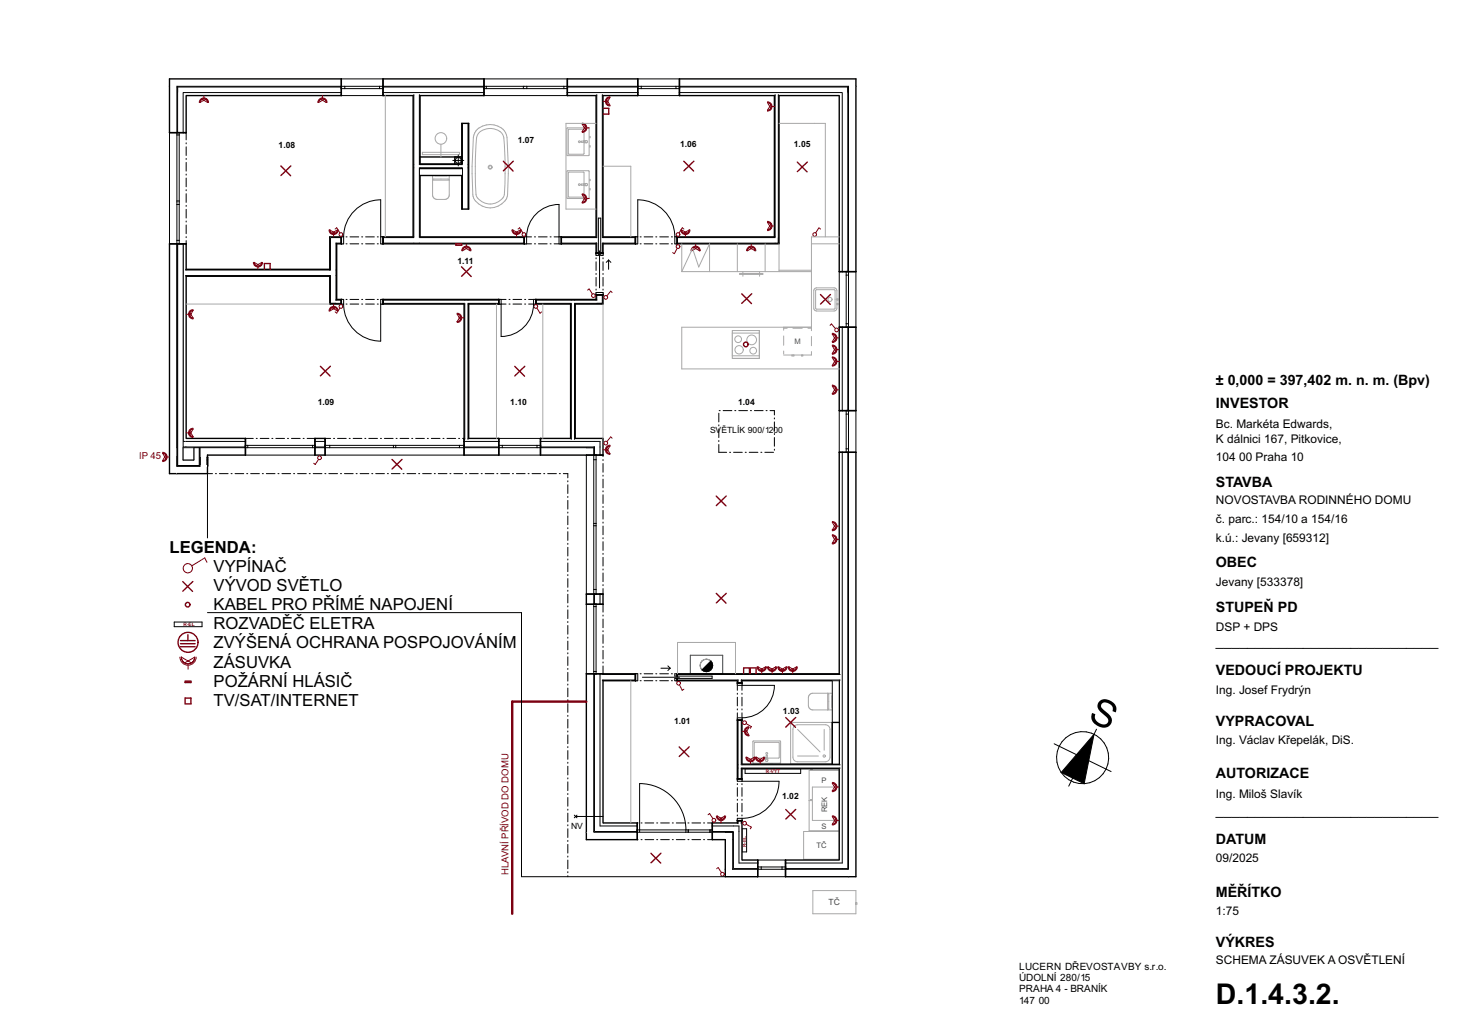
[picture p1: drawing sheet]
<svg xmlns="http://www.w3.org/2000/svg" width="420mm" height="297mm" viewBox="0 0 420 297" stroke-linecap="round" stroke-linejoin="round" font-family="sans-serif">
<defs><g id="words">
<text font-size="11" x="312.9" y="207.2" transform="rotate(26 312.9 207.2)">S</text>
<text font-size="8.2" x="350" y="289">D.1.4.3.2.</text>
<g font-size="4.8">
<text x="48.8" y="159.1">LEGENDA:</text>
<text x="61.5" y="164.6">VYPÍNAČ</text>
<text x="61.5" y="170.1">VÝVOD SVĚTLO</text>
<text x="61.5" y="175.6">KABEL PRO PŘÍMÉ NAPOJENÍ</text>
<text x="61.5" y="181.1">ROZVADĚČ ELETRA</text>
<text x="61.5" y="186.6">ZVÝŠENÁ OCHRANA POSPOJOVÁNÍM</text>
<text x="61.5" y="192.1">ZÁSUVKA</text>
<text x="61.5" y="197.6">POŽÁRNÍ HLÁSIČ</text>
<text x="61.5" y="203.1">TV/SAT/INTERNET</text>
</g>
<g font-size="4.1">
<text x="350" y="110.8">± 0,000 = 397,402 m. n. m. (Bpv)</text>
<text x="350" y="117.6">INVESTOR</text>
<text x="350" y="140.1">STAVBA</text>
<text x="350" y="163.2">OBEC</text>
<text x="350" y="176.2">STUPEŇ PD</text>
<text x="350" y="186">____________________________</text>
<text x="350" y="194.2">VEDOUCÍ PROJEKTU</text>
<text x="350" y="209">VYPRACOVAL</text>
<text x="350" y="223.9">AUTORIZACE</text>
<text x="350" y="234.5">____________________________</text>
<text x="350" y="242.8">DATUM</text>
<text x="350" y="258.1">MĚŘÍTKO</text>
<text x="350" y="272.4">VÝKRES</text>
</g>
<g font-size="3.4">
<text x="350" y="123.1">Bc. Markéta Edwards,</text>
<text x="350" y="127.5">K dálnici 167, Pitkovice,</text>
<text x="350" y="132.5">104</text>
<text x="356.7" y="132.5">00 Praha 10</text>
<text x="350" y="145.2">NOVOSTAVBA RODINNÉHO DOMU</text>
<text x="350" y="150.6">č. parc.: 154/10 a 154/16</text>
<text x="350" y="156">k.ú.: Jevany [659312]</text>
<text x="350" y="168.7">Jevany [533378]</text>
<text x="350" y="181.7">DSP + DPS</text>
<text x="350" y="199.6">Ing. Josef Frydrýn</text>
<text x="350" y="214.2">Ing. Václav Křepelák, DiS.</text>
<text x="350" y="229.8">Ing. Miloš Slavík</text>
<text x="350" y="248.2">09/2025</text>
<text x="350" y="263.2">1:75</text>
<text x="350" y="277.5">SCHEMA ZÁSUVEK A OSVĚTLENÍ</text>
</g>
<g font-size="2.9">
<text x="293.4" y="279.1">LUCERN DŘEVOSTAVBY s.r.o.</text>
<text x="293.4" y="282.3">ÚDOLNÍ 280/15</text>
<text x="293.4" y="285.6">PRAHA 4 - BRANÍK</text>
<text x="293.4" y="288.8">147</text>
<text x="299" y="288.8">00</text>
</g>
<g font-size="2.7" fill="#7b0011">
<text x="40" y="132.1">IP 45</text>
<text x="146.4" y="251.9" transform="rotate(-90 146.4 251.9)">HLAVNÍ PŘÍVOD DO DOMU</text>
</g>
<g font-size="2.5">
<text x="149" y="41.3">1.07</text>
<text x="80.2" y="42.5">1.08</text>
<text x="195.8" y="42.4">1.06</text>
<text x="228.5" y="42.4">1.05</text>
<text x="131.7" y="75.9">1.11</text>
<text x="91.5" y="116.5">1.09</text>
<text x="146.9" y="116.6">1.10</text>
<text x="212.5" y="116.6">1.04</text>
<text x="204.4" y="124.7">SV</text>
<text x="207.7" y="124.7">ĚTLÍK 900/1200</text>
<text x="194" y="208.4">1.01</text>
<text x="225.4" y="205.4">1.03</text>
<text x="225.1" y="229.9">1.02</text>
<text x="164.5" y="238.5">NV</text>
</g>
<text font-size="2.5" fill="#1a4f6e" x="238.5" y="260.4">TČ</text>
<text font-size="2.2" fill="#545454" x="228.7" y="98.9">M</text>
<g font-size="2.2" fill="#1a4f6e">
<text x="236.5" y="225.4">P</text>
<text x="238.2" y="233.8" transform="rotate(-90 238.2 233.8)">REK</text>
<text x="236.5" y="238.4">S</text>
<text x="235" y="244">TČ</text>
</g>
<g font-size="1.4" fill="#7b0011">
<text x="52.9" y="180.1">R-EL</text>
<text x="214.8" y="243.9" transform="rotate(-90 214.8 243.9)">R-EL</text>
</g>
<text font-size="1.4" fill="#f00" x="220.5" y="222.4">R-VYT</text>
</g></defs>
<g fill="none" stroke="#000" stroke-width=".29">
<path d="M303.5 214.1l16.4 7.9M314.9 211.3l-2.8 14.2-6.6-3.2zM315.6 209.9l-7.9 16.3"/>
<circle cx="311.7" cy="218.1" r="7.5"/>
</g>
<path d="M314.9 211.3l-2.8 14.2-6.6-3.2z" fill="#000"/>
<path d="M39.6 12.8h242v267.7h-242z" fill-rule="evenodd" fill="#fff"/>
<!-- layer: TZB - kanalizace -->
<path d="M221.9 219.6h.3v.3h-.3z" fill-rule="evenodd" fill="#fff"/>
<path d="M221.9 219.6h.3v.3h-.3z" fill="none" stroke="#a8a8a8" stroke-width=".29"/>
<path d="M219.2 219.6h.4v.3h-.4z" fill-rule="evenodd" fill="#fff"/>
<path d="M219.2 219.6h.4v.3h-.4z" fill="none" stroke="#a8a8a8" stroke-width=".29"/>
<path d="M216.8 213.3h7.9v6.3h-7.9z" fill-rule="evenodd" fill="#fff"/>
<g fill="none" stroke="#a8a8a8" stroke-width=".29">
<path d="M216.8 213.3h7.9v6.3h-7.9zM217.2 213.7h7.1v4.4h-7.1z"/>
<circle cx="220.7" cy="216.8" r=".27"/>
</g>
<path d="M220.6 217.4h.3l.2 1.4-.4 .4-.3-.4z" fill-rule="evenodd" fill="#fff"/>
<path d="M220.5 218.2h.5M220.5 218.2l-.1 .6 .3 .4 .4-.4-.1-.6M220.5 218.2l.2-.9 .3 .9M220.6 218.2h.2l.1 .3h-.4z" fill="none" stroke="#a8a8a8" stroke-width=".29"/>
<g fill="#fff">
<path d="M127.1 50.2v.3z" fill-rule="evenodd"/>
<path d="M126.9 50.2l.2 .3z" fill-rule="evenodd"/>
<path d="M126.8 50.2l.1 .3z" fill-rule="evenodd"/>
<path d="M126.7 50.2l.1 .3z" fill-rule="evenodd"/>
<path d="M127.5 50.2h.2v.3h-.2z" fill-rule="evenodd"/>
<path d="M127.1 50.2h.4v.3h-.4z" fill-rule="evenodd"/>
<path d="M126.4 50.2h.3v.3h-.3z" fill-rule="evenodd"/>
<path d="M126.2 50.2h.2v.3h-.2z" fill-rule="evenodd"/>
</g>
<path d="M126.2 50.2h1.5v.3h-1.5zM126.7 50.2v.3M127.1 50.2v.3" fill="none" stroke="#a8a8a8" stroke-width=".29"/>
<path d="M124.5 50.5h4.8v5.6a1.31 1.31 0 0 1-1.3 1.3h-2.1a1.3 1.3 0 0 1-1.4-1.3z" fill-rule="evenodd" fill="#fff"/>
<path d="M124.5 50.5h4.8v5.6a1.31 1.31 0 0 1-1.3 1.3h-2.1a1.3 1.3 0 0 1-1.4-1.3zM124.6 51.7l.3-.2h4.1l.3 .3h-4.8z" fill="none" stroke="#a8a8a8" stroke-width=".29"/>
<path d="M125.3 50.5l3.3 .1z" fill-rule="evenodd" fill="#fff"/>
<path d="M125.3 50.5l3.3 .1z" fill="none" stroke="#a8a8a8" stroke-width=".29"/>
<g fill="#fff">
<path d="M239.6 202.1h.3z" fill-rule="evenodd"/>
<path d="M239.6 201.9l.3 .2z" fill-rule="evenodd"/>
<path d="M239.6 201.8l.3 .1z" fill-rule="evenodd"/>
<path d="M239.6 201.7l.3 .1z" fill-rule="evenodd"/>
<path d="M239.6 202.4h.3v.3h-.3z" fill-rule="evenodd"/>
<path d="M239.6 202.1h.3v.3h-.3z" fill-rule="evenodd"/>
<path d="M239.6 201.4h.3v.3h-.3z" fill-rule="evenodd"/>
<path d="M239.6 201.1h.3v.3h-.3z" fill-rule="evenodd"/>
</g>
<path d="M239.6 201.1h.3v1.6h-.3zM239.6 202.1h.3M239.6 201.7h.3" fill="none" stroke="#a8a8a8" stroke-width=".29"/>
<path d="M233.1 199.9l.9-.4h5.6v4.8h-5.6a1.31 1.31 0 0 1-1.3-1.3v-2.4z" fill-rule="evenodd" fill="#fff"/>
<path d="M233.1 199.9l.9-.4h5.6v4.8h-5.6a1.31 1.31 0 0 1-1.3-1.3v-2.4zM238.3 199.5l.3 .3v4.2l-.3 .3z" fill="none" stroke="#a8a8a8" stroke-width=".29"/>
<path d="M239.5 200.3l.1 3.2z" fill-rule="evenodd" fill="#fff"/>
<path d="M239.5 200.3l.1 3.2z" fill="none" stroke="#a8a8a8" stroke-width=".29"/>
<path d="M169.6 39.3h.3v.3h-.3z" fill-rule="evenodd" fill="#fff"/>
<path d="M169.6 39.3h.3v.3h-.3z" fill="none" stroke="#a8a8a8" stroke-width=".29"/>
<path d="M169.6 41.9h.3v.4h-.3z" fill-rule="evenodd" fill="#fff"/>
<path d="M169.6 41.9h.3v.4h-.3z" fill="none" stroke="#a8a8a8" stroke-width=".29"/>
<path d="M163.3 36.8h6.2v7.9h-6.2z" fill-rule="evenodd" fill="#fff"/>
<g fill="none" stroke="#a8a8a8" stroke-width=".29">
<path d="M163.3 36.8h6.2v7.9h-6.2zM163.7 37.2h4.4v7.1h-4.4z"/>
<circle cx="166.8" cy="40.8" r=".27"/>
</g>
<path d="M167.3 40.7l1.5-.2 .3 .3-.3 .3-1.4-.2z" fill-rule="evenodd" fill="#fff"/>
<path d="M168.1 40.6v.4M168.1 40.6l.7-.1 .3 .3-.3 .3-.7-.1M168.1 40.6l-.8 .2 .8 .2M168.1 40.7l.4-.1v.4l-.4-.1z" fill="none" stroke="#a8a8a8" stroke-width=".29"/>
<path d="M169.6 51.6h.3v.4h-.3z" fill-rule="evenodd" fill="#fff"/>
<path d="M169.6 51.6h.3v.4h-.3z" fill="none" stroke="#a8a8a8" stroke-width=".29"/>
<path d="M169.6 54.3h.3v.3h-.3z" fill-rule="evenodd" fill="#fff"/>
<path d="M169.6 54.3h.3v.3h-.3z" fill="none" stroke="#a8a8a8" stroke-width=".29"/>
<path d="M163.3 49.2h6.2v7.9h-6.2z" fill-rule="evenodd" fill="#fff"/>
<g fill="none" stroke="#a8a8a8" stroke-width=".29">
<path d="M163.3 49.2h6.2v7.9h-6.2zM163.7 49.6h4.4v7.1h-4.4z"/>
<circle cx="166.8" cy="53.1" r=".27"/>
</g>
<path d="M167.3 53l1.5-.2 .3 .3-.3 .4-1.4-.2z" fill-rule="evenodd" fill="#fff"/>
<path d="M168.1 52.9v.5M168.1 52.9l.7-.1 .3 .3-.3 .4-.7-.1M168.1 52.9l-.8 .2 .8 .3M168.1 53h.4v.3h-.4z" fill="none" stroke="#a8a8a8" stroke-width=".29"/>
<path d="M233.4 221.5h.4v.2h-.4z" fill-rule="evenodd" fill="#fff"/>
<path d="M233.4 221.5h.4v.2h-.4z" fill="none" stroke="#a8a8a8" stroke-width=".29"/>
<path d="M233.4 221.5h.4v.2h-.4z" fill-rule="evenodd" fill="#fff"/>
<path d="M233.4 221.5h.4v.2h-.4z" fill="none" stroke="#a8a8a8" stroke-width=".29"/>
<path d="M232.9 221.7h8.7v8.7h-8.7z" fill-rule="evenodd" fill="#fff"/>
<path d="M232.9 221.7h8.7v8.7h-8.7z" fill="none" stroke="#a8a8a8" stroke-width=".29"/>
<path d="M233.4 230.1h.4v.3h-.4z" fill-rule="evenodd" fill="#fff"/>
<path d="M233.4 230.1h.4v.3h-.4z" fill="none" stroke="#a8a8a8" stroke-width=".29"/>
<path d="M233.4 230.1h.4v.3h-.4z" fill-rule="evenodd" fill="#fff"/>
<path d="M233.4 230.1h.4v.3h-.4z" fill="none" stroke="#a8a8a8" stroke-width=".29"/>
<path d="M232.9 230.4h8.7v8.7h-8.7z" fill-rule="evenodd" fill="#fff"/>
<path d="M232.9 230.4h8.7v8.7h-8.7z" fill="none" stroke="#a8a8a8" stroke-width=".29"/>
<path d="M198.7 188.6h9.3v5.3h-9.3z" fill-rule="evenodd" fill="#fff"/>
<path d="M198.7 188.6h9.3v5.3h-9.3z" fill="none" stroke="#1a4f6e" stroke-width=".29"/>
<g fill="#fff">
<path d="M225.6 94.2h8v8h-8z" fill-rule="evenodd"/>
<path d="M230.7 102.2h.4v.2h-.4z" fill-rule="evenodd"/>
</g>
<path d="M230.7 102.2h.4v.2h-.4z" fill="none" stroke="#a8a8a8" stroke-width=".29"/>
<path d="M228 102.2h.5v.2h-.5z" fill-rule="evenodd" fill="#fff"/>
<path d="M225.6 94.2h8M225.6 94.5h1M228.3 94.5h2.6M232.6 94.5h1M225.6 102.2h8M228 102.2v.2h.5v-.2" fill="none" stroke="#a8a8a8" stroke-width=".29"/>
<path d="M210.8 95.1h7.8v8h-7.8z" fill-rule="evenodd" fill="#fff"/>
<path d="M210.8 95.1h7.8v8h-7.8z" fill="none" stroke="#a8a8a8" stroke-width=".29"/>
<path d="M210.8 95.1h7.8v8h-7.8z" fill-rule="evenodd" fill="#fff"/>
<path d="M210.8 95.1h7.8v8h-7.8z" fill="none" stroke="#a8a8a8" stroke-width=".29"/>
<path d="M210.8 95.9h7.8v6.5h-7.8z" fill-rule="evenodd" fill="#fff"/>
<g fill="none" stroke="#a8a8a8" stroke-width=".29">
<path d="M210.8 95.9h7.8v6.5h-7.8z"/>
<circle cx="212.5" cy="97.6" r=".97"/>
<circle cx="216.4" cy="97.8" r="1.4"/>
<circle cx="212.8" cy="100.7" r="1.2"/>
<circle cx="216.8" cy="100.9" r=".97"/>
</g>
<path d="M234.4 83.2l.7-.4 5.4 .1 .4 .7-.1 5.5-.7 .4-5.4-.1-.4-.7z" fill-rule="evenodd" fill="#fff"/>
<path d="M234.4 83.2l.7-.4 5.4 .1 .4 .7-.1 5.5-.7 .4-5.4-.1-.4-.7z" fill="none" stroke="#a8a8a8" stroke-width=".29"/>
<path d="M240.9 86h.3v.4h-.3z" fill-rule="evenodd" fill="#fff"/>
<path d="M240.9 86h.3v.4h-.3z" fill="none" stroke="#a8a8a8" stroke-width=".29"/>
<path d="M240.9 87.3h.3v.4h-.3z" fill-rule="evenodd" fill="#fff"/>
<g fill="none" stroke="#a8a8a8" stroke-width=".29">
<path d="M234.8 83.5l5.5-.1 .1 5.4-5.5 .1zM240.9 87.3h.3v.4h-.3z"/>
<circle cx="238.9" cy="86.2" r=".6"/>
</g>
<path d="M227.6 207.9h12v12h-12z" fill-rule="evenodd" fill="#fff"/>
<g fill="none" stroke="#a8a8a8" stroke-width=".29">
<path d="M227.6 207.9h12v12h-12zM228.8 208.8l.8-.2h8a1.33 1.33 0 0 1 1.3 1.3v8a1.33 1.33 0 0 1-1.3 1.3h-8a1.33 1.33 0 0 1-1.3-1.3v-8zM229.6 217.6h6M229.6 209.9l6.5 6.5M237.3 209.9v6"/>
<circle cx="237.3" cy="217.6" r=".33"/>
</g>
<path d="M52.7 128.6h18v.2h-18z" fill-rule="evenodd" fill="#fff"/>
<path d="M52.7 128.6h18v.2h-18z" fill="none" stroke="#000" stroke-width=".29"/>
<path d="M51.1 70.3h1.6v62.1h-1.6z" fill-rule="evenodd" fill="#fff"/>
<path d="M51.1 70.3h1.6v62.1h-1.6z" fill="none" stroke="#000" stroke-width=".29"/>
<path d="M50.2 179h8v1.4h-8z" fill-rule="evenodd" fill="#fff"/>
<path d="M50.2 179h8v1.4h-8z" fill="none" stroke="#000" stroke-width=".29"/>
<path d="M214.5 221.2h16v1.4h-16z" fill-rule="evenodd" fill="#fff"/>
<path d="M214.5 221.2h16v1.4h-16z" fill="none" stroke="#000" stroke-width=".29"/>
<path d="M213.6 238.5h1.3v6.7h-1.3z" fill-rule="evenodd" fill="#fff"/>
<path d="M213.6 238.5h1.3v6.7h-1.3z" fill="none" stroke="#000" stroke-width=".29"/>
<path d="M241.6 239.8h.3v.3h-.3z" fill-rule="evenodd" fill="#fff"/>
<path d="M241.6 239.8h.3v.3h-.3z" fill="none" stroke="#a8a8a8" stroke-width=".29"/>
<path d="M241.6 239.8h.3v.3h-.3z" fill-rule="evenodd" fill="#fff"/>
<path d="M241.6 239.8h.3v.3h-.3z" fill="none" stroke="#a8a8a8" stroke-width=".29"/>
<path d="M231.3 239.3h10.3v8h-10.3z" fill-rule="evenodd" fill="#fff"/>
<path d="M231.3 239.3h10.3v8h-10.3z" fill="none" stroke="#a8a8a8" stroke-width=".29"/>
<path d="M241.6 227h.3v.4h-.3z" fill-rule="evenodd" fill="#fff"/>
<path d="M241.6 227h.3v.4h-.3z" fill="none" stroke="#a8a8a8" stroke-width=".29"/>
<path d="M241.6 227h.3v.4h-.3z" fill-rule="evenodd" fill="#fff"/>
<path d="M241.6 227h.3v.4h-.3z" fill="none" stroke="#a8a8a8" stroke-width=".29"/>
<path d="M233.9 226.5h7.7v9.6h-7.7z" fill-rule="evenodd" fill="#fff"/>
<path d="M233.9 226.5h7.7v9.6h-7.7z" fill="none" stroke="#a8a8a8" stroke-width=".29"/>
<path d="M137.4 37.2a5.4 5.4 0 0 1 8.2 1l.2 .7a95.8 95.8 0 0 1 .2 17.7 5.3 5.3 0 0 1-5.1 3.2 5.3 5.3 0 0 1-4.8-3.7 102.5 102.5 0 0 1 .3-17.2z" fill-rule="evenodd" fill="#fff"/>
<g fill="none" stroke="#a8a8a8" stroke-width=".29">
<path d="M137.4 37.2a5.4 5.4 0 0 1 8.2 1l.2 .7a95.8 95.8 0 0 1 .2 17.7 5.3 5.3 0 0 1-5.1 3.2 5.3 5.3 0 0 1-4.8-3.7 102.5 102.5 0 0 1 .3-17.2zM138 38.1a4.7 4.7 0 0 1 6.8 .7l.1 .5a101 101 0 0 1 .3 16.7 4.4 4.4 0 0 1-4.1 2.7 4.4 4.4 0 0 1-4.1-2.7 104.8 104.8 0 0 1 .3-16.7zM139.6 39.8a2.28 2.28 0 0 1 2.5-.5 2.28 2.28 0 0 1 1.4 2.2l.1 9a2.82 2.82 0 0 1-3 3.4 3.1 3.1 0 0 1-2-3.4l.1-8.2a3.3 3.3 0 0 1 .9-2.5z"/>
<circle cx="141.1" cy="40" r=".33"/>
</g>
<g fill="#fff">
<path d="M53.4 27.3l.2 .2z"/>
<path d="M52.7 26.6l.7 .7h-.7z"/>
<path d="M51.1 25l1.6 1.6h-1.6z"/>
<path d="M50.9 24.8l.2 .2z"/>
<path d="M48.8 22.7l2.1 2.1h-2.1z"/>
<path d="M241.8 27.3l-.2 .2z"/>
<path d="M241.8 27.3l.7-.7v.7z"/>
<path d="M242.5 26.6l1.6-1.6v1.6z"/>
<path d="M244.3 24.8l-.2 .2z"/>
<path d="M246.4 22.7v2.1h-2.1z"/>
<path d="M241.6 27.3h.2l-.2 .2z"/>
<path d="M241.8 26.6h.7l-.7 .7z"/>
<path d="M52.7 26.6h.7v.7z"/>
<path d="M242.5 25h1.6l-1.6 1.6z"/>
<path d="M51.1 25h1.6v1.6z"/>
<path d="M244.1 24.8h.2l-.2 .2z"/>
<path d="M244.3 22.7h2.1l-2.1 2.1z"/>
<path d="M48.8 22.7h2.1v2.1z"/>
<path d="M138.4 38.8h5.5v17.4h-5.5z" fill-rule="evenodd"/>
<path d="M224.3 27.3h17.3v.2h-17.3z" fill-rule="evenodd"/>
<path d="M224.1 27.3l.2 .2z" fill-rule="evenodd"/>
<path d="M222.9 27.3l.2 .2z" fill-rule="evenodd"/>
<path d="M173.6 27.3h10v.2h-10z" fill-rule="evenodd"/>
<path d="M195.6 27.3h27.3v.2h-27.3z" fill-rule="evenodd"/>
<path d="M173.4 27.3l.2 .2z" fill-rule="evenodd"/>
<path d="M171.6 27.3l.2 .2z" fill-rule="evenodd"/>
<path d="M120.9 27.3h18.4v.2h-18.4z" fill-rule="evenodd"/>
<path d="M163.3 27.3h8.3v.2h-8.3z" fill-rule="evenodd"/>
<path d="M120.7 27.3l.2 .2z" fill-rule="evenodd"/>
<path d="M118.9 27.3l.2 .2z" fill-rule="evenodd"/>
<path d="M53.6 27.3h44.7v.2h-44.7z" fill-rule="evenodd"/>
<path d="M110.3 27.3h8.6v.2h-8.6z" fill-rule="evenodd"/>
<path d="M224.1 26.6h17.7v.7h-17.7z" fill-rule="evenodd"/>
<path d="M223.1 26.6h1v.7h-1z" fill-rule="evenodd"/>
<path d="M173.4 26.6h10.2v.7h-10.2z" fill-rule="evenodd"/>
<path d="M195.6 26.6h27.5v.7h-27.5z" fill-rule="evenodd"/>
<path d="M171.8 26.6h1.6v.7h-1.6z" fill-rule="evenodd"/>
<path d="M120.7 26.6h18.6v.7h-18.6z" fill-rule="evenodd"/>
<path d="M163.3 26.6h8.5v.7h-8.5z" fill-rule="evenodd"/>
<path d="M119.1 26.6h1.6v.7h-1.6z" fill-rule="evenodd"/>
<path d="M53.4 26.6h44.9v.7h-44.9z" fill-rule="evenodd"/>
<path d="M110.3 26.6h8.8v.7h-8.8z" fill-rule="evenodd"/>
<path d="M52.7 25h45.6v1.6h-45.6z" fill-rule="evenodd"/>
<path d="M110.3 25h29v1.6h-29z" fill-rule="evenodd"/>
<path d="M163.3 25h20.3v1.6h-20.3z" fill-rule="evenodd"/>
<path d="M195.6 25h46.9v1.6h-46.9z" fill-rule="evenodd"/>
<path d="M51.1 24.8h47.2v.2h-47.2z" fill-rule="evenodd"/>
<path d="M110.3 24.8h29v.2h-29z" fill-rule="evenodd"/>
<path d="M163.3 24.8h20.3v.2h-20.3z" fill-rule="evenodd"/>
<path d="M195.6 24.8h48.5v.2h-48.5z" fill-rule="evenodd"/>
<path d="M50.9 22.7h47.4v2.1h-47.4z" fill-rule="evenodd"/>
<path d="M110.3 22.7h29v2.1h-29z" fill-rule="evenodd"/>
<path d="M163.3 22.7h20.3v2.1h-20.3z" fill-rule="evenodd"/>
<path d="M195.6 22.7h48.7v2.1h-48.7z" fill-rule="evenodd"/>
<path d="M98.3 22.7h12v4.8h-12z" fill-rule="evenodd"/>
<path d="M183.6 22.7h12v4.8h-12z" fill-rule="evenodd"/>
<path d="M139.3 22.7h24v4.8h-24z" fill-rule="evenodd"/>
</g>
<g fill="none" stroke="#000" stroke-width=".29">
<path d="M52.7 26.6h45.6M98.3 25h-47.2v1.6M98.3 24.8h-47.4v.2M98.3 22.7h12M98.3 27.5h12M110.3 26.6h29M110.3 25h29M110.3 24.8h29M119.1 27.3v.2M120.7 27.3v.2M163.3 26.6h20.3M163.3 25h20.3"/>
<path d="M163.3 24.8h20.3M171.8 27.3v.2M173.4 27.3v.2M195.6 25h48.5v1.6M195.6 24.8h48.7v.2M195.6 26.6h46.9M223.1 27.3v.2M224.1 27.3v.2"/>
</g>
<path d="M48.8 24.8v-2.1h49.5v4.8h-44.7M118.9 27.5h-8.6v-4.8h29v4.8h-18.4M171.6 27.5h-8.3v-4.8h20.3v4.8h-10M224.3 27.5h17.3M246.4 24.8v-2.1h-50.8v4.8h27.3" fill="none" stroke="#000" stroke-width=".4"/>
<g fill="#fff">
<path d="M98.3 24.8h1v.7h-1z" fill-rule="evenodd"/>
<path d="M109.3 24.8h1v.7h-1z" fill-rule="evenodd"/>
<path d="M99.3 24.8h10v.7h-10z" fill-rule="evenodd"/>
</g>
<path d="M98.3 25.5h12M98.3 24.8h12M99.3 24.8v.7M109.3 24.8v.7M183.6 22.7h12M183.6 27.5h12" fill="none" stroke="#000" stroke-width=".29"/>
<path d="M98.3 22.7v4.8M110.3 22.7v4.8" fill="none" stroke="#000" stroke-width=".4"/>
<g fill="#fff">
<path d="M183.6 24.8h1v.7h-1z" fill-rule="evenodd"/>
<path d="M194.6 24.8h1v.7h-1z" fill-rule="evenodd"/>
<path d="M184.6 24.8h10v.7h-10z" fill-rule="evenodd"/>
</g>
<path d="M139.3 22.7h24M139.3 27.5h24M183.6 25.5h12M183.6 24.8h12M184.6 24.8v.7M194.6 24.8v.7" fill="none" stroke="#000" stroke-width=".29"/>
<path d="M183.6 22.7v4.8M195.6 22.7v4.8" fill="none" stroke="#000" stroke-width=".4"/>
<g fill="#fff">
<path d="M139.3 24.8h.7v.7h-.7z" fill-rule="evenodd"/>
<path d="M150.7 24.8h.3v.7h-.3z" fill-rule="evenodd"/>
<path d="M140 24.8h10.7v.7h-10.7z" fill-rule="evenodd"/>
<path d="M151 24.8h.7v.7h-.7z" fill-rule="evenodd"/>
<path d="M162.3 24.8h1v.7h-1z" fill-rule="evenodd"/>
<path d="M151.7 24.8h10.6v.7h-10.6z" fill-rule="evenodd"/>
</g>
<path d="M139.3 25.5h24M139.3 24.8h24M140 24.8v.7M150.7 24.8v.7M151.7 24.8v.7M162.3 24.8v.7" fill="none" stroke="#000" stroke-width=".29"/>
<path d="M139.3 22.7v4.8M163.3 22.7v4.8" fill="none" stroke="#000" stroke-width=".4"/>
<g fill="#fff">
<path d="M241.6 247.5l.2 .2z"/>
<path d="M241.8 247.7l.7 .7h-.7z"/>
<path d="M242.5 248.4l1.6 1.6h-1.6z"/>
<path d="M244.1 250l.2 .2z"/>
<path d="M244.3 250.2l2.1 2.1h-2.1z"/>
<path d="M241.8 247.7h.7v.7z"/>
<path d="M242.5 248.4h1.6v1.6z"/>
<path d="M244.3 250.2h2.1v2.1z"/>
<path d="M241.6 221.2h.2v26.3h-.2z" fill-rule="evenodd"/>
<path d="M241.6 221l.2 .2z" fill-rule="evenodd"/>
<path d="M241.6 219.9l.2 .2z" fill-rule="evenodd"/>
<path d="M241.6 195.9h.2v24h-.2z" fill-rule="evenodd"/>
<path d="M241.6 195.7l.2 .2z" fill-rule="evenodd"/>
<path d="M241.6 193.9l.2 .2z" fill-rule="evenodd"/>
<path d="M241.6 27.5h.2v50.7h-.2z" fill-rule="evenodd"/>
<path d="M241.6 130.2h.2v63.7h-.2z" fill-rule="evenodd"/>
<path d="M241.6 94.2h.2v24h-.2z" fill-rule="evenodd"/>
<path d="M241.8 221h.7v26.7h-.7z" fill-rule="evenodd"/>
<path d="M241.8 220.1h.7v.9h-.7z" fill-rule="evenodd"/>
<path d="M241.8 195.7h.7v24.4h-.7z" fill-rule="evenodd"/>
<path d="M241.8 194.1h.7v1.6h-.7z" fill-rule="evenodd"/>
<path d="M241.8 27.3h.7v50.9h-.7z" fill-rule="evenodd"/>
<path d="M241.8 130.2h.7v63.9h-.7z" fill-rule="evenodd"/>
<path d="M241.8 94.2h.7v24h-.7z" fill-rule="evenodd"/>
<path d="M242.5 26.6h1.6v51.6h-1.6z" fill-rule="evenodd"/>
<path d="M242.5 130.2h1.6v118.2h-1.6z" fill-rule="evenodd"/>
<path d="M242.5 94.2h1.6v24h-1.6z" fill-rule="evenodd"/>
<path d="M244.1 25h.2v53.2h-.2z" fill-rule="evenodd"/>
<path d="M244.1 130.2h.2v119.8h-.2z" fill-rule="evenodd"/>
<path d="M244.1 94.2h.2v24h-.2z" fill-rule="evenodd"/>
<path d="M244.3 24.8h2.1v53.4h-2.1z" fill-rule="evenodd"/>
<path d="M244.3 94.2h2.1v24h-2.1z" fill-rule="evenodd"/>
<path d="M244.3 130.2h2.1v120h-2.1z" fill-rule="evenodd"/>
<path d="M241.6 78.2h4.8v16h-4.8z" fill-rule="evenodd"/>
<path d="M241.6 118.2h4.8v12h-4.8z" fill-rule="evenodd"/>
</g>
<g fill="none" stroke="#000" stroke-width=".29">
<path d="M242.5 26.6v51.6M244.1 25v53.2M244.3 24.8v53.4M241.6 78.2v16M246.4 78.2v16M242.5 94.2v24M244.1 94.2v24M244.3 94.2v24M242.5 130.2v118.2M244.1 130.2v119.8h-1.6M244.3 130.2v120h-.2M241.6 194.1h.2"/>
<path d="M241.6 195.7h.2M241.6 220.1h.2M241.6 221h.2"/>
</g>
<path d="M246.4 24.8v53.4h-4.8v-50.7M241.6 94.2h4.8v24h-4.8zM241.6 193.9v-63.7h4.8v122.1h-2.1M241.6 195.9v24M241.6 221.2v26.3" fill="none" stroke="#000" stroke-width=".4"/>
<g fill="#fff">
<path d="M243.6 78.2h.7v1h-.7z" fill-rule="evenodd"/>
<path d="M243.6 93.2h.7v1h-.7z" fill-rule="evenodd"/>
<path d="M243.6 79.2h.7v14h-.7z" fill-rule="evenodd"/>
</g>
<path d="M243.6 78.2v16M243.6 79.2h.7M244.3 78.2v16M243.6 93.2h.7M241.6 118.2v12M246.4 118.2v12" fill="none" stroke="#000" stroke-width=".29"/>
<path d="M241.6 78.2h4.8M241.6 94.2h4.8" fill="none" stroke="#000" stroke-width=".4"/>
<g fill="#fff">
<path d="M243.6 118.2h.7v1h-.7z" fill-rule="evenodd"/>
<path d="M243.6 129.2h.7v1h-.7z" fill-rule="evenodd"/>
<path d="M243.6 119.2h.7v10h-.7z" fill-rule="evenodd"/>
</g>
<path d="M243.6 118.2v12M243.6 119.2h.7M244.3 118.2v12M243.6 129.2h.7" fill="none" stroke="#000" stroke-width=".29"/>
<path d="M241.6 118.2h4.8M241.6 130.2h4.8" fill="none" stroke="#000" stroke-width=".4"/>
<g fill="#fff">
<path d="M213.4 247.5h.2l-.2 .2z"/>
<path d="M212.7 247.7h.7l-.7 .7z"/>
<path d="M211.1 248.4h1.6l-1.6 1.6z"/>
<path d="M210.9 250h.2l-.2 .2z"/>
<path d="M208.8 250.2h2.1l-2.1 2.1z"/>
<path d="M213.6 247.5l-.2 .2z"/>
<path d="M213.4 247.7v.7h-.7z"/>
<path d="M211.1 250l1.6-1.6v1.6z"/>
<path d="M211.1 250l-.2 .2z"/>
<path d="M210.9 250.2v2.1h-2.1z"/>
<path d="M213.6 247.5h4.5v.2h-4.5z" fill-rule="evenodd"/>
<path d="M226.1 247.5h15.5v.2h-15.5z" fill-rule="evenodd"/>
<path d="M213.4 247.7h4.7v.7h-4.7z" fill-rule="evenodd"/>
<path d="M226.1 247.7h15.7v.7h-15.7z" fill-rule="evenodd"/>
<path d="M212.7 248.4h5.4v1.6h-5.4z" fill-rule="evenodd"/>
<path d="M226.1 248.4h16.4v1.6h-16.4z" fill-rule="evenodd"/>
<path d="M211.1 250h7v.2h-7z" fill-rule="evenodd"/>
<path d="M226.1 250h18v.2h-18z" fill-rule="evenodd"/>
<path d="M210.9 250.2h7.2v2.1h-7.2z" fill-rule="evenodd"/>
<path d="M226.1 250.2h18.2v2.1h-18.2z" fill-rule="evenodd"/>
<path d="M218.1 247.5h8v4.8h-8z" fill-rule="evenodd"/>
</g>
<path d="M210.9 250v.2h7.2M211.1 248.4v1.6h7M212.7 248.4h5.4M218.1 252.3h8M218.1 247.5h8M226.1 248.4h16.4M226.1 250h18M226.1 250.2h18.2" fill="none" stroke="#000" stroke-width=".29"/>
<path d="M213.6 247.5h4.5v4.8h-9.3v-2.1M241.6 247.5h-15.5v4.8h18.2" fill="none" stroke="#000" stroke-width=".4"/>
<g fill="#fff">
<path d="M218.1 249.5h1v.7h-1z" fill-rule="evenodd"/>
<path d="M225.1 249.5h1v.7h-1z" fill-rule="evenodd"/>
<path d="M219.1 249.5h6v.7h-6z" fill-rule="evenodd"/>
</g>
<path d="M218.1 249.5h8M218.1 250.2h8M219.1 249.5v.7M225.1 249.5v.7" fill="none" stroke="#000" stroke-width=".29"/>
<path d="M218.1 247.5v4.8M226.1 247.5v4.8" fill="none" stroke="#000" stroke-width=".4"/>
<g fill="#fff">
<path d="M213.4 236.8h.2l-.2 .2z"/>
<path d="M212.7 237h.7l-.7 .7z"/>
<path d="M211.1 237.7h1.6l-1.6 1.6z"/>
<path d="M210.9 239.3h.2l-.2 .2z"/>
<path d="M208.8 239.5h2.1l-2.1 2.1z"/>
<path d="M213.4 237l.2-.2z"/>
<path d="M213.4 237v.7h-.7z"/>
<path d="M211.1 239.3l1.6-1.6v1.6z"/>
<path d="M210.9 239.5l.2-.2z"/>
<path d="M208.8 241.6l2.1-2.1v2.1z"/>
<path d="M213.4 237h.2v10.5h-.2z" fill-rule="evenodd"/>
<path d="M212.7 237.7h.7v10h-.7z" fill-rule="evenodd"/>
<path d="M211.1 239.3h1.6v9.1h-1.6z" fill-rule="evenodd"/>
<path d="M210.9 239.5h.2v10.5h-.2z" fill-rule="evenodd"/>
<path d="M208.8 241.6h2.1v8.6h-2.1z" fill-rule="evenodd"/>
</g>
<path d="M208.8 239.5h2.1v10.7M210.9 239.3h.2v10.7M212.7 237.7v10.7" fill="none" stroke="#000" stroke-width=".29"/>
<path d="M213.6 236.8v10.7M208.8 241.6v8.6" fill="none" stroke="#000" stroke-width=".4"/>
<g fill="#fff">
<path d="M173.4 236.8h.2l-.2 .2z"/>
<path d="M172.7 237h.7l-.7 .7z"/>
<path d="M171.1 237.7h1.6l-1.6 1.6z"/>
<path d="M170.9 239.3h.2l-.2 .2z"/>
<path d="M168.8 239.5h2.1l-2.1 2.1z"/>
<path d="M173.6 236.8l-.2 .2z"/>
<path d="M173.4 237v.7h-.7z"/>
<path d="M172.7 237.7v1.6h-1.6z"/>
<path d="M171.1 239.3l-.2 .2z"/>
<path d="M168.8 241.6l2.1-2.1v2.1z"/>
<path d="M173.6 236.8h9.9v.2h-9.9z" fill-rule="evenodd"/>
<path d="M205.1 236.8h7.2v.2h-7.2z" fill-rule="evenodd"/>
<path d="M212.3 236.8l.2 .2z" fill-rule="evenodd"/>
<path d="M173.4 237h10.1v.7h-10.1z" fill-rule="evenodd"/>
<path d="M205.1 237h7.6v.7h-7.6z" fill-rule="evenodd"/>
<path d="M172.7 237.7h10.8v1.6h-10.8z" fill-rule="evenodd"/>
<path d="M205.1 237.7h6v1.6h-6z" fill-rule="evenodd"/>
<path d="M171.1 239.3h12.4v.2h-12.4z" fill-rule="evenodd"/>
<path d="M205.1 239.3h5.8v.2h-5.8z" fill-rule="evenodd"/>
<path d="M170.9 239.5h12.6v2.1h-12.6z" fill-rule="evenodd"/>
<path d="M205.1 239.5h3.7v2.1h-3.7z" fill-rule="evenodd"/>
<path d="M183.5 236.8h21.6v4.8h-21.6z" fill-rule="evenodd"/>
</g>
<path d="M170.9 239.3v.2h12.6M171.1 237.7v1.6h12.4M172.7 237.7h10.8M205.1 237.7h7.6M205.1 239.3h6M205.1 239.5h5.8M212.5 236.8v.2M213.4 236.8v.2" fill="none" stroke="#000" stroke-width=".29"/>
<path d="M173.6 236.8h9.9v4.8h-14.7v-2.1M212.3 236.8h-7.2v4.8h3.7" fill="none" stroke="#000" stroke-width=".4"/>
<path d="M184.1 238.8h13.4v.7h-13.4z" fill-rule="evenodd" fill="#fff"/>
<g fill="none" stroke="#000" stroke-width=".29">
<path d="M183.5 236.8h.2M184.1 225.5a13.3 13.3 0 0 1 13.4 13.3h-13.4M184.1 239.5h13.4M184.5 236.8h.3M185.7 236.8h2.5M189 236.8h.3M190.2 236.8h2.5M193.5 236.8h.3M194.7 236.8h2.5M198 236.8h.3M199.2 236.8h2.5M202.5 236.8h.3"/>
<path d="M203.7 236.8h1.4M183.5 241.6h.2M184.5 241.6h.3M185.7 241.6h2.5M189 241.6h.3M190.2 241.6h2.5M193.5 241.6h.3M194.7 241.6h2.5M198 241.6h.3M199.2 241.6h2.5M202.5 241.6h.3M203.7 241.6h1.4"/>
</g>
<g fill="#fff">
<path d="M204.4 238.8h.7v.7h-.7z" fill-rule="evenodd"/>
<path d="M197.5 238.8h.6v.7h-.6z" fill-rule="evenodd"/>
<path d="M183.5 238.8h.6v.7h-.6z" fill-rule="evenodd"/>
<path d="M198.1 238.8h6.3v.7h-6.3z" fill-rule="evenodd"/>
</g>
<path d="M184.1 225.5v14h-.6v-.7h.6M197.5 238.8h7.6v.7h-7.6zM198.1 238.8v.7M204.4 238.8v.7" fill="none" stroke="#000" stroke-width=".29"/>
<path d="M183.5 236.8v4.8M205.1 236.8v4.8" fill="none" stroke="#000" stroke-width=".4"/>
<g fill="#fff">
<path d="M173.4 126.2h.2l-.2 .2z"/>
<path d="M172.7 126.4h.7l-.7 .6z"/>
<path d="M171.1 127h1.6l-1.6 1.6z"/>
<path d="M170.9 128.6h.2l-.2 .2z"/>
<path d="M168.8 128.8h2.1l-2.1 2.2z"/>
<path d="M173.6 126.2l-.2 .2z"/>
<path d="M173.4 126.4v.6h-.7z"/>
<path d="M171.1 128.6l1.6-1.6v1.6z"/>
<path d="M171.1 128.6l-.2 .2z"/>
<path d="M168.8 131l2.1-2.2v2.2z"/>
<path d="M173.4 171h.2v2.9h-.2z" fill-rule="evenodd"/>
<path d="M173.4 126.4h.2v4.6h-.2z" fill-rule="evenodd"/>
<path d="M173.4 193.9l.2 .2z" fill-rule="evenodd"/>
<path d="M173.4 195.7l.2 .2z" fill-rule="evenodd"/>
<path d="M173.4 195.9h.2v40.9h-.2z" fill-rule="evenodd"/>
<path d="M172.7 193.9h.7v.2h-.7z" fill-rule="evenodd"/>
<path d="M172.7 171h.7v2.9h-.7z" fill-rule="evenodd"/>
<path d="M172.7 127h.7v4h-.7z" fill-rule="evenodd"/>
<path d="M172.7 194.1h.7v1.6h-.7z" fill-rule="evenodd"/>
<path d="M172.7 195.7h.7v41.3h-.7z" fill-rule="evenodd"/>
<path d="M171.1 193.9h1.6v43.8h-1.6z" fill-rule="evenodd"/>
<path d="M171.1 171h1.6v2.9h-1.6z" fill-rule="evenodd"/>
<path d="M171.1 128.6h1.6v2.4h-1.6z" fill-rule="evenodd"/>
<path d="M170.9 193.9h.2v45.4h-.2z" fill-rule="evenodd"/>
<path d="M170.9 171h.2v2.9h-.2z" fill-rule="evenodd"/>
<path d="M170.9 128.8h.2v2.2h-.2z" fill-rule="evenodd"/>
<path d="M168.8 171h2.1v2.9h-2.1z" fill-rule="evenodd"/>
<path d="M168.8 193.9h2.1v45.6h-2.1z" fill-rule="evenodd"/>
<path d="M168.8 131h4.8v40h-4.8z" fill-rule="evenodd"/>
<path d="M168.8 173.9h4.8v20h-4.8z" fill-rule="evenodd"/>
</g>
<g fill="none" stroke="#000" stroke-width=".29">
<path d="M168.8 128.8h2.1v2.2M168.8 131v40M170.9 128.6h.2v2.4M172.7 127v4M173.6 131v.4M173.6 132.2v.3M173.6 133.4v2.5M173.6 136.7v.3M173.6 137.9v2.5M173.6 141.2v.3M173.6 142.4v2.5M173.6 145.7v.3"/>
<path d="M173.6 146.9v2.5M173.6 150.2v.3M173.6 151.4v2.5M173.6 154.7v.3M173.6 155.9v2.5M173.6 159.2v.3M170.9 171v2.9M171.1 171v2.9M172.7 171v2.9M173.6 160.4v2.5M173.6 163.7v.3M173.6 164.9v2.5"/>
<path d="M173.6 168.2v.3M173.6 169.4v1.6M170.9 193.9v45.6M171.1 193.9v45.4M172.7 193.9v43.8M173.4 195.7h.2M173.4 194.1h.2"/>
</g>
<path d="M173.4 126.2h.2v4.8h-4.8M168.8 171h4.8v2.9h-4.8zM173.6 193.9h-4.8v45.6M173.6 195.9v40.9" fill="none" stroke="#000" stroke-width=".4"/>
<g fill="#fff">
<path d="M170.9 169.6h.7v1.4h-.7z" fill-rule="evenodd"/>
<path d="M170.9 131h.7v1.3h-.7z" fill-rule="evenodd"/>
<path d="M170.9 150.6h.7v.7h-.7z" fill-rule="evenodd"/>
<path d="M170.9 151.3h.7v18.3h-.7z" fill-rule="evenodd"/>
<path d="M170.9 132.3h.7v18.3h-.7z" fill-rule="evenodd"/>
</g>
<g fill="none" stroke="#000" stroke-width=".29">
<path d="M170.9 131v40M170.9 132.3h.7M171.6 131v40M170.9 151.3h.7M170.9 150.6h.7M168.8 173.9v20M170.9 169.6h.7M173.6 173.9v2.3M173.6 177v.3M173.6 178.2v2.5M173.6 181.5v.3M173.6 182.7v2.5"/>
<path d="M173.6 186v.3M173.6 187.2v2.5M173.6 190.5v.3M173.6 191.7v2.2"/>
</g>
<path d="M168.8 131h4.8M168.8 171h4.8" fill="none" stroke="#000" stroke-width=".4"/>
<g fill="#fff">
<path d="M170.9 193.2h.7v.7h-.7z" fill-rule="evenodd"/>
<path d="M170.9 173.9h.7v.7h-.7z" fill-rule="evenodd"/>
<path d="M170.9 174.6h.7v18.6h-.7z" fill-rule="evenodd"/>
</g>
<path d="M170.9 173.9v20M170.9 174.6h.7M171.6 173.9v20M170.9 193.2h.7" fill="none" stroke="#000" stroke-width=".29"/>
<path d="M168.8 173.9h4.8M168.8 193.9h4.8" fill="none" stroke="#000" stroke-width=".4"/>
<g fill="#fff">
<path d="M53.4 126.4h.2v.6h-.2z" fill-rule="evenodd"/>
<path d="M53.4 127h.2v1.6h-.2z" fill-rule="evenodd"/>
<path d="M53.4 128.6l.2 .2z" fill-rule="evenodd"/>
<path d="M53.4 128.8h.2v2.2h-.2z" fill-rule="evenodd"/>
<path d="M52.7 127h.7v1.6h-.7z" fill-rule="evenodd"/>
<path d="M52.7 128.6h.7v.2h-.7z" fill-rule="evenodd"/>
<path d="M52.7 128.8h.7v2.2h-.7z" fill-rule="evenodd"/>
<path d="M51.1 128.6h1.6v.2h-1.6z" fill-rule="evenodd"/>
<path d="M51.1 128.8h1.6v2.2h-1.6z" fill-rule="evenodd"/>
<path d="M50.9 128.8h.2v2.2h-.2z" fill-rule="evenodd"/>
<path d="M53.6 126.2h17.1v.2h-17.1z" fill-rule="evenodd"/>
<path d="M90.7 126.2h2.9v.2h-2.9z" fill-rule="evenodd"/>
<path d="M133.6 126.2l.2 .2z" fill-rule="evenodd"/>
<path d="M134.7 126.2l.2 .2z" fill-rule="evenodd"/>
<path d="M134.9 126.2h8.7v.2h-8.7z" fill-rule="evenodd"/>
<path d="M155.6 126.2h8.7v.2h-8.7z" fill-rule="evenodd"/>
<path d="M164.3 126.2l.2 .2z" fill-rule="evenodd"/>
<path d="M165.4 126.2l.2 .2z" fill-rule="evenodd"/>
<path d="M165.6 126.2h7.8v.2h-7.8z" fill-rule="evenodd"/>
<path d="M53.6 126.4h17.1v.6h-17.1z" fill-rule="evenodd"/>
<path d="M90.7 126.4h2.9v.6h-2.9z" fill-rule="evenodd"/>
<path d="M133.6 126.4h.2v.6h-.2z" fill-rule="evenodd"/>
<path d="M133.8 126.4h.9v.6h-.9z" fill-rule="evenodd"/>
<path d="M134.7 126.4h8.9v.6h-8.9z" fill-rule="evenodd"/>
<path d="M155.6 126.4h8.9v.6h-8.9z" fill-rule="evenodd"/>
<path d="M164.5 126.4h.9v.6h-.9z" fill-rule="evenodd"/>
<path d="M165.4 126.4h7.3v.6h-7.3z" fill-rule="evenodd"/>
<path d="M53.6 127h17.1v1.6h-17.1z" fill-rule="evenodd"/>
<path d="M90.7 127h2.9v1.6h-2.9z" fill-rule="evenodd"/>
<path d="M133.6 127h10v1.6h-10z" fill-rule="evenodd"/>
<path d="M155.6 127h15.5v1.6h-15.5z" fill-rule="evenodd"/>
<path d="M53.6 128.6h17.1v.2h-17.1z" fill-rule="evenodd"/>
<path d="M90.7 128.6h2.9v.2h-2.9z" fill-rule="evenodd"/>
<path d="M133.6 128.6h10v.2h-10z" fill-rule="evenodd"/>
<path d="M155.6 128.6h15.3v.2h-15.3z" fill-rule="evenodd"/>
<path d="M53.6 128.8h17.1v2.2h-17.1z" fill-rule="evenodd"/>
<path d="M90.7 128.8h2.9v2.2h-2.9z" fill-rule="evenodd"/>
<path d="M133.6 128.8h10v2.2h-10z" fill-rule="evenodd"/>
<path d="M155.6 128.8h13.2v2.2h-13.2z" fill-rule="evenodd"/>
<path d="M143.6 126.2h12v4.8h-12z" fill-rule="evenodd"/>
<path d="M93.6 126.2h40v4.8h-40z" fill-rule="evenodd"/>
<path d="M70.7 126.2h20v4.8h-20z" fill-rule="evenodd"/>
</g>
<g fill="none" stroke="#000" stroke-width=".29">
<path d="M50.9 128.8h19.8M51.1 128.6h19.6M52.7 127h18M90.7 127h2.9M90.7 128.6h2.9M90.7 128.8h2.9M133.6 127h10M133.6 128.6h10M133.6 128.8h10M133.8 126.2v.2M134.7 126.2v.2M143.6 131h12"/>
<path d="M143.6 126.2h12M155.6 127h17.1M155.6 128.6h15.5M155.6 128.8h15.3M164.5 126.2v.2M165.4 126.2v.2"/>
</g>
<path d="M50.9 131h6.7M53.6 126.2h17.1v4.8h-11M90.7 126.2h2.9v4.8h-2.9zM133.6 126.2v4.8h10v-4.8h-8.7M164.3 126.2h-8.7v4.8h13.2M165.6 126.2h7.8" fill="none" stroke="#000" stroke-width=".4"/>
<g fill="#fff">
<path d="M143.6 128.2h1v.6h-1z" fill-rule="evenodd"/>
<path d="M154.6 128.2h1v.6h-1z" fill-rule="evenodd"/>
<path d="M144.6 128.2h10v.6h-10z" fill-rule="evenodd"/>
</g>
<g fill="none" stroke="#000" stroke-width=".29">
<path d="M93.6 131h40M93.6 126.2h1.6M96 126.2h.3M97.2 126.2h2.5M100.5 126.2h.3M101.7 126.2h2.5M105 126.2h.3M106.2 126.2h2.5M109.5 126.2h.3M110.7 126.2h2.5M114 126.2h.3M115.2 126.2h2.5"/>
<path d="M118.5 126.2h.3M119.7 126.2h2.5M123 126.2h.3M124.2 126.2h2.5M127.5 126.2h.3M128.7 126.2h2.5M132 126.2h.3M133.2 126.2h.4M143.6 128.2h12M143.6 128.8h12M144.6 128.2v.6M154.6 128.2v.6"/>
</g>
<path d="M143.6 126.2v4.8M155.6 126.2v4.8" fill="none" stroke="#000" stroke-width=".4"/>
<g fill="#fff">
<path d="M93.6 128.2h1.3v.6h-1.3z" fill-rule="evenodd"/>
<path d="M132.3 128.2h1.3v.6h-1.3z" fill-rule="evenodd"/>
<path d="M113.3 128.2h.6v.6h-.6z" fill-rule="evenodd"/>
<path d="M94.9 128.2h18.4v.6h-18.4z" fill-rule="evenodd"/>
<path d="M113.9 128.2h18.4v.6h-18.4z" fill-rule="evenodd"/>
</g>
<g fill="none" stroke="#000" stroke-width=".29">
<path d="M70.7 131h20M70.7 126.2h2.2M73.8 126.2h.3M74.9 126.2h2.5M78.3 126.2h.3M79.4 126.2h2.5M82.8 126.2h.3M83.9 126.2h2.5M87.3 126.2h.3M88.4 126.2h2.3M93.6 128.2h40M93.6 128.8h40"/>
<path d="M94.9 128.2v.6M113.3 128.2v.6M113.9 128.2v.6M132.3 128.2v.6"/>
</g>
<path d="M93.6 126.2v4.8M133.6 126.2v4.8" fill="none" stroke="#000" stroke-width=".4"/>
<g fill="#fff">
<path d="M70.7 128.2h.6v.6h-.6z" fill-rule="evenodd"/>
<path d="M90 128.2h.7v.6h-.7z" fill-rule="evenodd"/>
<path d="M71.3 128.2h18.7v.6h-18.7z" fill-rule="evenodd"/>
</g>
<path d="M70.7 128.2h20M70.7 128.8h20M71.3 128.2v.6M90 128.2v.6" fill="none" stroke="#000" stroke-width=".29"/>
<path d="M70.7 126.2v4.8M90.7 126.2v4.8" fill="none" stroke="#000" stroke-width=".4"/>
<g fill="#fff">
<path d="M53.4 131.7l.2-.2z"/>
<path d="M52.7 132.4l.7-.7v.7z"/>
<path d="M52.7 132.4v1.6h-1.6z"/>
<path d="M50.9 134.2l.2-.2z"/>
<path d="M50.9 134.2v2.1h-2.1z"/>
<path d="M53.4 131.5h.2l-.2 .2z"/>
<path d="M52.7 131.7h.7l-.7 .7z"/>
<path d="M51.1 132.4h1.6l-1.6 1.6z"/>
<path d="M50.9 134h.2l-.2 .2z"/>
<path d="M48.8 134.2h2.1l-2.1 2.1z"/>
<path d="M53.4 70.2h.2v7.3h-.2z" fill-rule="evenodd"/>
<path d="M53.4 27.5h.2v10.7h-.2z" fill-rule="evenodd"/>
<path d="M53.4 77.5l.2 .2z" fill-rule="evenodd"/>
<path d="M53.4 79.3l.2 .2z" fill-rule="evenodd"/>
<path d="M53.4 79.5h.2v46.7h-.2z" fill-rule="evenodd"/>
<path d="M53.4 126.2l.2 .2z" fill-rule="evenodd"/>
<path d="M53.4 131h.2v.5h-.2z" fill-rule="evenodd"/>
<path d="M52.7 70.2h.7v7.5h-.7z" fill-rule="evenodd"/>
<path d="M52.7 27.3h.7v10.9h-.7z" fill-rule="evenodd"/>
<path d="M52.7 77.7h.7v1.6h-.7z" fill-rule="evenodd"/>
<path d="M52.7 79.3h.7v47.1h-.7z" fill-rule="evenodd"/>
<path d="M52.7 126.4h.7v.6h-.7z" fill-rule="evenodd"/>
<path d="M52.7 131h.7v.7h-.7z" fill-rule="evenodd"/>
<path d="M51.1 70.2h1.6v56.8h-1.6z" fill-rule="evenodd"/>
<path d="M51.1 26.6h1.6v11.6h-1.6z" fill-rule="evenodd"/>
<path d="M51.1 127h1.6v1.6h-1.6z" fill-rule="evenodd"/>
<path d="M51.1 131h1.6v1.4h-1.6z" fill-rule="evenodd"/>
<path d="M50.9 70.2h.2v58.4h-.2z" fill-rule="evenodd"/>
<path d="M50.9 25h.2v13.2h-.2z" fill-rule="evenodd"/>
<path d="M50.9 128.6l.2 .2z" fill-rule="evenodd"/>
<path d="M50.9 131h.2v3h-.2z" fill-rule="evenodd"/>
<path d="M48.8 24.8h2.1v13.4h-2.1z" fill-rule="evenodd"/>
<path d="M48.8 70.2h2.1v58.6h-2.1z" fill-rule="evenodd"/>
<path d="M48.8 128.8h2.1v2.2h-2.1z" fill-rule="evenodd"/>
<path d="M48.8 131h2.1v3.2h-2.1z" fill-rule="evenodd"/>
<path d="M48.8 38.2h4.8v32h-4.8z" fill-rule="evenodd"/>
</g>
<g fill="none" stroke="#000" stroke-width=".29">
<path d="M48.8 38.2v32M50.9 24.8v13.4M51.1 25v13.2M52.7 26.6v11.6M53.6 38.2v2M53.6 41.1v.3M53.6 42.2v2.5M53.6 45.6v.3M53.6 46.7v2.5M53.6 50.1v.3M53.6 51.2v2.5M53.6 54.6v.3"/>
<path d="M53.6 55.7v2.5M53.6 59.1v.3M50.9 70.2v58.6h.2M51.1 70.2v58.4h1.6M52.7 70.2v56.8h.7M53.4 79.3h.2M53.4 77.7h.2M53.6 60.2v2.5M53.6 63.6v.3M53.6 64.7v2.5M53.6 68.1v.3M53.6 69.2v1"/>
<path d="M50.9 131v3.2h.2M51.1 131v3h1.6M52.7 131v1.4"/>
</g>
<path d="M48.8 24.8v13.4h4.8v-10.7M53.6 77.5v-7.3h-4.8v66.1h2.1M53.6 79.5v46.7M50.9 131h2.7v.5" fill="none" stroke="#000" stroke-width=".4"/>
<g fill="#fff">
<path d="M50.9 38.2h.7v.6h-.7z" fill-rule="evenodd"/>
<path d="M50.9 57.8h.7v.4h-.7z" fill-rule="evenodd"/>
<path d="M50.9 38.8h.7v19h-.7z" fill-rule="evenodd"/>
<path d="M50.9 58.2h.7v.6h-.7z" fill-rule="evenodd"/>
<path d="M50.9 69.2h.7v1h-.7z" fill-rule="evenodd"/>
<path d="M50.9 58.8h.7v10.4h-.7z" fill-rule="evenodd"/>
</g>
<path d="M50.9 38.8h.7M50.9 38.2v32M51.6 38.2v32M50.9 57.8h.7M50.9 58.8h.7M50.9 69.2h.7" fill="none" stroke="#000" stroke-width=".29"/>
<path d="M48.8 38.2h4.8M48.8 70.2h4.8" fill="none" stroke="#000" stroke-width=".4"/>
<g fill="#fff">
<path d="M55.1 131.5h.7v.2h-.7z" fill-rule="evenodd"/>
<path d="M55.8 131.5h1.6v.2h-1.6z" fill-rule="evenodd"/>
<path d="M57.4 131.5l.2 .2z" fill-rule="evenodd"/>
<path d="M57.6 131.5h2.1v.2h-2.1z" fill-rule="evenodd"/>
<path d="M55.8 131.7h1.6v.7h-1.6z" fill-rule="evenodd"/>
<path d="M57.4 131.7h.2v.7h-.2z" fill-rule="evenodd"/>
<path d="M57.6 131.7h2.1v.7h-2.1z" fill-rule="evenodd"/>
<path d="M57.4 132.4h.2v1.6h-.2z" fill-rule="evenodd"/>
<path d="M57.6 132.4h2.1v1.6h-2.1z" fill-rule="evenodd"/>
<path d="M57.6 134h2.1v.2h-2.1z" fill-rule="evenodd"/>
<path d="M54.9 131h.2v3.2h-.2z" fill-rule="evenodd"/>
<path d="M55.1 131h.7v3.2h-.7z" fill-rule="evenodd"/>
<path d="M55.8 131h1.6v3.2h-1.6z" fill-rule="evenodd"/>
<path d="M57.4 131h.2v3.2h-.2z" fill-rule="evenodd"/>
<path d="M57.6 131h2.1v3.2h-2.1z" fill-rule="evenodd"/>
</g>
<path d="M55.8 131v3.2M57.4 131v3.2M57.6 131v3.2" fill="none" stroke="#000" stroke-width=".29"/>
<path d="M57.6 131h-2.7v3.2h4.8v-3.2" fill="none" stroke="#000" stroke-width=".4"/>
<g fill="#fff">
<path d="M53.6 131.5h1.3v.2h-1.3z" fill-rule="evenodd"/>
<path d="M54.9 131.5l.2 .2z" fill-rule="evenodd"/>
<path d="M53.4 131.7h1.7v.7h-1.7z" fill-rule="evenodd"/>
<path d="M55.1 131.7h.7v.7h-.7z" fill-rule="evenodd"/>
<path d="M52.7 132.4h3.1v1.6h-3.1z" fill-rule="evenodd"/>
<path d="M55.8 132.4h1.6v1.6h-1.6z" fill-rule="evenodd"/>
<path d="M51.1 134h6.3v.2h-6.3z" fill-rule="evenodd"/>
<path d="M57.4 134l.2 .2z" fill-rule="evenodd"/>
<path d="M50.9 134.2h6.7v2.1h-6.7z" fill-rule="evenodd"/>
<path d="M57.6 134.2h2.1v2.1h-2.1z" fill-rule="evenodd"/>
</g>
<path d="M53.6 131.5h1.3M59.7 131.5v4.8h-8.8" fill="none" stroke="#000" stroke-width=".4"/>
<path d="M55.8 131.7v.7h-3.1M57.4 132.4v1.6h-6.3M57.6 134v.2h-6.7" fill="none" stroke="#000" stroke-width=".29"/>
<g fill="#fff">
<path d="M173.4 194.1h.2v1.6h-.2z" fill-rule="evenodd"/>
<path d="M241.6 194.1h.2v1.6h-.2z" fill-rule="evenodd"/>
<path d="M173.6 193.9h9.3v.2h-9.3z" fill-rule="evenodd"/>
<path d="M194.9 193.9h46.7v.2h-46.7z" fill-rule="evenodd"/>
<path d="M213.6 195.7h28v.2h-28z" fill-rule="evenodd"/>
<path d="M213.4 195.7l.2 .2z" fill-rule="evenodd"/>
<path d="M212.3 195.7l.2 .2z" fill-rule="evenodd"/>
<path d="M173.6 195.7h9.3v.2h-9.3z" fill-rule="evenodd"/>
<path d="M194.9 195.7h17.4v.2h-17.4z" fill-rule="evenodd"/>
<path d="M213.4 194.1h28.2v1.6h-28.2z" fill-rule="evenodd"/>
<path d="M212.5 194.1h.9v1.6h-.9z" fill-rule="evenodd"/>
<path d="M173.6 194.1h9.3v1.6h-9.3z" fill-rule="evenodd"/>
<path d="M194.9 194.1h17.6v1.6h-17.6v-.5h10.1v-.6h-10.1z" fill-rule="evenodd"/>
<path d="M182.9 193.9h12v2h-12z" fill-rule="evenodd"/>
<path d="M194.9 194.6h10.1v.6h-10.1z" fill-rule="evenodd"/>
</g>
<g fill="none" stroke="#000" stroke-width=".29">
<path d="M173.4 195.7h9.5M173.4 194.1h9.5M182.9 195.9h.5M182.9 193.9h.5M184.3 195.9h.3M184.3 193.9h.3M185.4 195.9h2.5M185.4 193.9h2.5M188.8 195.9h.3M188.8 193.9h.3M189.9 195.9h2.5M189.9 193.9h2.5"/>
<path d="M190.3 192.3h2.6M192.3 191.6l.6 .7M192.9 192.3l-.6 .7M193.3 195.9h.3M193.3 193.9h.3M194.4 195.9h.5M194.4 193.9h.5M194.9 195.7h17.6v.2M194.9 194.1h46.9M194.9 194.6h10.1v.6h-10.1M241.8 195.7h-28.4v.2"/>
</g>
<path d="M173.6 193.9h9.3v2h-9.3M194.9 195.2v.7h17.4M213.6 195.9h28M241.6 193.9h-46.7v.7" fill="none" stroke="#000" stroke-width=".4"/>
<g fill="#fff">
<path d="M182.9 193.9h.7v2h-.7z" fill-rule="evenodd"/>
<path d="M194.3 193.9h.6v.7h-.6z" fill-rule="evenodd"/>
<path d="M194.3 195.2h.6v.7h-.6z" fill-rule="evenodd"/>
</g>
<path d="M182.9 193.9h.7v2h-.7zM184.9 194.9h10.7M194.3 195.2h.6v.7h-.6zM194.3 193.9h.6v.7h-.6z" fill="none" stroke="#000" stroke-width=".29"/>
<path d="M182.9 193.9v2M194.9 193.9v.7M194.9 195.2v.7" fill="none" stroke="#000" stroke-width=".4"/>
<g fill="#fff">
<path d="M53.4 77.7h.2v1.6h-.2z" fill-rule="evenodd"/>
<path d="M94.9 77.7h.2v1.6h-.2z" fill-rule="evenodd"/>
<path d="M53.6 77.5h41.3v.2h-41.3z" fill-rule="evenodd"/>
<path d="M53.6 79.3h41.3v.2h-41.3z" fill-rule="evenodd"/>
<path d="M53.6 77.7h41.3v1.6h-41.3z" fill-rule="evenodd"/>
</g>
<path d="M53.4 79.3h41.7M53.4 77.7h41.7" fill="none" stroke="#000" stroke-width=".29"/>
<path d="M53.6 79.5h41.3M53.6 77.5h41.3" fill="none" stroke="#000" stroke-width=".4"/>
<g fill="#fff">
<path d="M94.9 68.2l.2 .2z"/>
<path d="M96.7 70l.2 .2z"/>
<path d="M95.1 68.4l1.6 1.6h-1.6z"/>
<path d="M224.1 70l.2 .2z"/>
<path d="M222.9 68.2l.2 .2z"/>
<path d="M95.1 68.4h1.6v1.6z"/>
<path d="M222.9 68.2l.2 .2z" fill-rule="evenodd"/>
<path d="M223.1 68.4h1v1.5z" fill-rule="evenodd"/>
<path d="M173.4 68.4h.2v1.6h-.2z" fill-rule="evenodd"/>
<path d="M171.6 68.4h.2v1.6h-.2z" fill-rule="evenodd"/>
<path d="M173.6 68.2h9.3v.2h-9.3z" fill-rule="evenodd"/>
<path d="M194.9 68.2h28v.2h-28z" fill-rule="evenodd"/>
<path d="M224.1 70l.2 .2z" fill-rule="evenodd"/>
<path d="M173.6 70h9.3v.2h-9.3z" fill-rule="evenodd"/>
<path d="M194.9 70h29.2v.2h-29.2z" fill-rule="evenodd"/>
<path d="M223.1 68.5l1 1.5h-1z" fill-rule="evenodd"/>
<path d="M173.6 68.4h9.3v1.6h-9.3z" fill-rule="evenodd"/>
<path d="M194.9 68.4h28.2v1.6h-28.2z" fill-rule="evenodd"/>
<path d="M120.9 68.2h30v.2h-30z" fill-rule="evenodd"/>
<path d="M161.6 68.2h10v.2h-10z" fill-rule="evenodd"/>
<path d="M120.7 68.2l.2 .2z" fill-rule="evenodd"/>
<path d="M118.9 68.2l.2 .2z" fill-rule="evenodd"/>
<path d="M95.1 68.2h3.2v.2h-3.2z" fill-rule="evenodd"/>
<path d="M110.3 68.2h8.6v.2h-8.6z" fill-rule="evenodd"/>
<path d="M96.9 70h1.4v.2h-1.4z" fill-rule="evenodd"/>
<path d="M110.3 70h40.6v.2h-40.6z" fill-rule="evenodd"/>
<path d="M161.6 70h10v.2h-10z" fill-rule="evenodd"/>
<path d="M120.7 68.4h30.2v1.6h-30.2z" fill-rule="evenodd"/>
<path d="M161.6 68.4h10v1.6h-10z" fill-rule="evenodd"/>
<path d="M119.1 68.4h1.6v1.6h-1.6z" fill-rule="evenodd"/>
<path d="M96.7 68.4h1.6v1.6h-1.6z" fill-rule="evenodd"/>
<path d="M110.3 68.4h8.8v1.6h-8.8z" fill-rule="evenodd"/>
<path d="M98.3 68.2h12v2h-12z" fill-rule="evenodd"/>
<path d="M150.9 68.2h10.7v2h-10.7z" fill-rule="evenodd"/>
<path d="M182.9 68.2h12v2h-12z" fill-rule="evenodd"/>
</g>
<g fill="none" stroke="#000" stroke-width=".29">
<path d="M109.6 57.5a10.7 10.7 0 0 0-10.7 10.7M98.3 70h-1.6v.2M98.3 68.4h-3.2v1.6M98.3 68.2h.5M98.3 70.2h.5M99.6 68.2h.3M99.6 70.2h.3M100.8 68.2h2.5M100.8 70.2h2.5M104.1 68.2h.3M104.1 70.2h.3M105.3 68.2h2.5"/>
<path d="M105.3 70.2h2.5M108.6 68.2h.3M108.6 70.2h.3M109.8 68.2h.5M109.8 70.2h.5M110.3 70h40.6M119.1 68.2v.2h-8.8M120.7 68.2v.2h30.2M161.6 68.4h10.2M161.6 70h10.2M173.4 68.4h9.5M173.4 70h9.5"/>
<path d="M223.1 68.2v.2h-28.2M224.1 68.4v1.6h-29.2"/>
</g>
<path d="M94.9 68.4v-.2h3.4v2h-1.4M118.9 68.2h-8.6v2h40.6v-2h-30M171.6 68.2h-10v2h10M173.6 68.2h9.3v2h-9.3M222.9 68.2h-28v2h29.4v-.2" fill="none" stroke="#000" stroke-width=".4"/>
<g fill="#fff">
<path d="M98.3 68.2h.6v2h-.6z" fill-rule="evenodd"/>
<path d="M109.6 68.2h.7v2h-.7z" fill-rule="evenodd"/>
</g>
<g fill="none" stroke="#000" stroke-width=".29">
<path d="M109.6 57.5v12.7h.7v-2h-.7M160.9 58.8a9.3 9.3 0 0 0-9.3 9.4M98.3 68.2h.6v2h-.6zM150.9 70.2h2.1M150.9 68.2h2.1M153.9 70.2h.3M153.9 68.2h.3M155 70.2h2.5M155 68.2h2.5M158.4 70.2h.3M158.4 68.2h.3M159.5 70.2h2.1"/>
<path d="M159.5 68.2h2.1"/>
</g>
<path d="M98.3 68.2v2M110.3 68.2v2" fill="none" stroke="#000" stroke-width=".4"/>
<g fill="#fff">
<path d="M150.9 68.2h.7v2h-.7z" fill-rule="evenodd"/>
<path d="M160.9 68.2h.7v2h-.7z" fill-rule="evenodd"/>
</g>
<g fill="none" stroke="#000" stroke-width=".29">
<path d="M160.9 58.8v11.4h.7v-2h-.7M183.6 57.5a10.7 10.7 0 0 1 10.7 10.7M150.9 68.2h.7v2h-.7zM182.9 70.2h.5M182.9 68.2h.5M184.3 70.2h.3M184.3 68.2h.3M185.4 70.2h2.5M185.4 68.2h2.5M188.8 70.2h.3M188.8 68.2h.3M189.9 70.2h2.5"/>
<path d="M189.9 68.2h2.5M193.3 70.2h.3M193.3 68.2h.3M194.4 70.2h.5M194.4 68.2h.5"/>
</g>
<path d="M150.9 68.2v2M161.6 68.2v2" fill="none" stroke="#000" stroke-width=".4"/>
<g fill="#fff">
<path d="M194.3 68.2h.6v2h-.6z" fill-rule="evenodd"/>
<path d="M182.9 68.2h.7v2h-.7z" fill-rule="evenodd"/>
</g>
<path d="M183.6 57.5v12.7h-.7v-2h.7M194.3 68.2h.6v2h-.6z" fill="none" stroke="#000" stroke-width=".29"/>
<path d="M182.9 68.2v2M194.9 68.2v2" fill="none" stroke="#000" stroke-width=".4"/>
<g fill="#fff">
<path d="M173.4 87.4l.2 .1z"/>
<path d="M171.6 86.2l.2 .1z"/>
<path d="M171.6 86.2l.2 .2z" fill-rule="evenodd"/>
<path d="M171.8 86.4l1.5 .9h-1.5z" fill-rule="evenodd"/>
<path d="M171.8 27.3h1.6v.2h-1.6z" fill-rule="evenodd"/>
<path d="M173.4 87.3l.2 .2z" fill-rule="evenodd"/>
<path d="M173.4 70.2h.2v2.6h-.2z" fill-rule="evenodd"/>
<path d="M173.4 84.8h.2v2.5h-.2z" fill-rule="evenodd"/>
<path d="M173.4 70l.2 .2z" fill-rule="evenodd"/>
<path d="M173.4 68.2l.2 .2z" fill-rule="evenodd"/>
<path d="M173.4 27.5h.2v40.7h-.2z" fill-rule="evenodd"/>
<path d="M171.6 70.2h.2v2.6h-.2z" fill-rule="evenodd"/>
<path d="M171.6 84.8h.2v1.4h-.2z" fill-rule="evenodd"/>
<path d="M171.6 70l.2 .2z" fill-rule="evenodd"/>
<path d="M171.6 68.2l.2 .2z" fill-rule="evenodd"/>
<path d="M171.6 27.5h.2v40.7h-.2z" fill-rule="evenodd"/>
<path d="M171.9 86.4h1.5v.9z" fill-rule="evenodd"/>
<path d="M171.8 70h.5v2.8h-.5z" fill-rule="evenodd"/>
<path d="M172.9 70h.5v2.8h-.5z" fill-rule="evenodd"/>
<path d="M171.8 84.8h1.6v1.6l-1.6-.1z" fill-rule="evenodd"/>
<path d="M171.8 68.4h.5v1.6h-.5z" fill-rule="evenodd"/>
<path d="M172.9 68.4h.5v1.6h-.5z" fill-rule="evenodd"/>
<path d="M171.8 27.5h1.6v40.9h-.5v-5.6h-.6v5.6h-.5z" fill-rule="evenodd"/>
<path d="M171.6 72.8h2v12h-2z" fill-rule="evenodd"/>
<path d="M172.3 62.8h.6v10h-.6z" fill-rule="evenodd"/>
</g>
<g fill="none" stroke="#000" stroke-width=".29">
<path d="M171.8 27.3v41.1h-.2M173.4 27.3v41.1h.2M171.6 70h.2v2.8M171.6 72.8v.5M171.6 74.2v.3M171.6 75.3v2.5M171.6 78.7v.3M171.6 79.8v2.5M172.3 72.8v-10h.6v10M173.6 70h-.2v2.8M173.6 72.8v.5M173.6 74.2v.3"/>
<path d="M173.6 75.3v2.5M173.6 78.7v.3M173.6 79.8v2.5M175.2 74.8v2.7M175.2 74.8l.7 .7M175.2 74.8l-.7 .7M171.6 83.2v.3M171.6 84.3v.5M171.8 84.8v1.6h-.2M173.4 84.8v2.5h-1.6M173.6 83.2v.3M173.6 84.3v.5"/>
</g>
<path d="M171.6 27.5v40.7M173.6 27.5v40.7M171.6 70.2v2.6h.7M173.6 70.2v2.6h-.7M171.6 86.2v-1.4h2v2.7h-.2" fill="none" stroke="#000" stroke-width=".4"/>
<g fill="#fff">
<path d="M171.6 84.2h2v.6h-2z" fill-rule="evenodd"/>
<path d="M172.9 72.8h.7v.7h-.7z" fill-rule="evenodd"/>
<path d="M171.6 72.8h.7v.7h-.7z" fill-rule="evenodd"/>
</g>
<path d="M171.6 72.8h.7v.7h-.7zM172.6 72.2v10.6M172.9 72.8h.7v.7h-.7zM171.6 84.2h2v.6h-2z" fill="none" stroke="#000" stroke-width=".29"/>
<path d="M171.6 72.8h.7M172.9 72.8h.7M171.6 84.8h2" fill="none" stroke="#000" stroke-width=".4"/>
<g fill="#fff">
<path d="M134.7 35.5h.2v24.7h-.2z" fill-rule="evenodd"/>
<path d="M132.9 48.5h.2v11.7h-.2z" fill-rule="evenodd"/>
<path d="M132.9 48.3l.2 .2z" fill-rule="evenodd"/>
<path d="M132.9 47.2l.2 .2z" fill-rule="evenodd"/>
<path d="M132.9 35.5h.2v11.7h-.2z" fill-rule="evenodd"/>
<path d="M133.1 48.3h1.6v11.9h-1.6z" fill-rule="evenodd"/>
<path d="M133.1 47.4h1.6v.9h-1.6z" fill-rule="evenodd"/>
<path d="M133.1 35.5h1.6v11.9h-1.6z" fill-rule="evenodd"/>
</g>
<path d="M133.1 35.5v11.9h-.2M134.7 35.5v24.7M132.9 48.3h.2v11.9" fill="none" stroke="#000" stroke-width=".29"/>
<path d="M132.9 47.2v-11.7h2v24.7h-2v-11.7" fill="none" stroke="#000" stroke-width=".4"/>
<g fill="#fff">
<path d="M119.1 68.2h1.6v.2h-1.6z" fill-rule="evenodd"/>
<path d="M119.1 27.3h1.6v.2h-1.6z" fill-rule="evenodd"/>
<path d="M118.9 27.5h.2v40.7h-.2z" fill-rule="evenodd"/>
<path d="M120.7 27.5h.2v19.7h-.2z" fill-rule="evenodd"/>
<path d="M120.7 47.2l.2 .2z" fill-rule="evenodd"/>
<path d="M120.7 48.3l.2 .2z" fill-rule="evenodd"/>
<path d="M120.7 48.5h.2v19.7h-.2z" fill-rule="evenodd"/>
<path d="M119.1 27.5h1.6v19.9h-1.6z" fill-rule="evenodd"/>
<path d="M119.1 47.4h1.6v.9h-1.6z" fill-rule="evenodd"/>
<path d="M119.1 48.3h1.6v19.9h-1.6z" fill-rule="evenodd"/>
</g>
<path d="M119.1 27.3v41.1M120.7 27.3v20.1h.2M120.9 48.3h-.2v20.1" fill="none" stroke="#000" stroke-width=".29"/>
<path d="M118.9 27.5v40.7M120.9 27.5v19.7M120.9 48.5v19.7" fill="none" stroke="#000" stroke-width=".4"/>
<g fill="#fff">
<path d="M94.9 87.5l.2-.1z"/>
<path d="M96.7 86.2h.2z"/>
<path d="M96.7 86.3l.2-.1v.2z" fill-rule="evenodd"/>
<path d="M95.2 87.3l1.5-.9v.9z" fill-rule="evenodd"/>
<path d="M94.9 68.4h.2v9.1h-.2z" fill-rule="evenodd"/>
<path d="M94.9 77.5l.2 .2z" fill-rule="evenodd"/>
<path d="M94.9 79.3l.2 .2z" fill-rule="evenodd"/>
<path d="M94.9 79.5h.2v7.8h-.2z" fill-rule="evenodd"/>
<path d="M94.9 87.3l.2 .1-.2 .1z" fill-rule="evenodd"/>
<path d="M96.7 70.2h.2v16h-.2z" fill-rule="evenodd"/>
<path d="M95.1 70h1.6v7.7h-1.6z" fill-rule="evenodd"/>
<path d="M95.1 77.7h1.6v1.6h-1.6z" fill-rule="evenodd"/>
<path d="M95.1 79.3h1.6l-.1 7.1h-1.5z" fill-rule="evenodd"/>
<path d="M95.1 86.4h1.5l-1.4 .9z" fill-rule="evenodd"/>
</g>
<path d="M94.9 79.3h.2v8h1.6M95.1 68.4v9.3h-.2M96.7 70v16.4h.2" fill="none" stroke="#000" stroke-width=".29"/>
<path d="M94.9 79.5v8h.2M94.9 68.4v9.1M96.9 70.2v16" fill="none" stroke="#000" stroke-width=".4"/>
<g fill="#fff">
<path d="M95.1 87.4l3.2-.1v.2z" fill-rule="evenodd"/>
<path d="M110.3 87.3h23.3v.2h-23.3z" fill-rule="evenodd"/>
<path d="M133.6 87.3l.2 .2z" fill-rule="evenodd"/>
<path d="M134.7 87.3l.2 .2z" fill-rule="evenodd"/>
<path d="M134.9 87.3h8.7v.2h-8.7z" fill-rule="evenodd"/>
<path d="M154.3 87.3h10v.2h-10z" fill-rule="evenodd"/>
<path d="M164.3 87.3l.2 .2z" fill-rule="evenodd"/>
<path d="M165.4 87.3l.2 .2z" fill-rule="evenodd"/>
<path d="M165.6 87.3h7.7l.1 .2h-7.8z" fill-rule="evenodd"/>
<path d="M96.9 86.2h1.4v.2h-1.4z" fill-rule="evenodd"/>
<path d="M110.3 86.2h33.3v.2h-33.3z" fill-rule="evenodd"/>
<path d="M154.3 86.2h17.3v.2h-17.3z" fill-rule="evenodd"/>
<path d="M96.7 86.4h1.6v.9h-1.6z" fill-rule="evenodd"/>
<path d="M110.3 86.4h23.5v.9h-23.5z" fill-rule="evenodd"/>
<path d="M133.8 86.4h.9v.9h-.9z" fill-rule="evenodd"/>
<path d="M134.7 86.4h8.9v.9h-8.9z" fill-rule="evenodd"/>
<path d="M154.3 86.4h10.2v.9h-10.2z" fill-rule="evenodd"/>
<path d="M164.5 86.4h.9v.9h-.9z" fill-rule="evenodd"/>
<path d="M165.4 86.4h6.4v.9h-6.4z" fill-rule="evenodd"/>
<path d="M98.3 86.2h12v1.3h-12z" fill-rule="evenodd"/>
<path d="M143.6 86.2h10.7v1.3h-10.7z" fill-rule="evenodd"/>
</g>
<g fill="none" stroke="#000" stroke-width=".29">
<path d="M95.1 87.3h3.2M96.7 86.4h1.6M98.3 87.5h.5M98.3 86.2h.5M98.9 87.5a10.7 10.7 0 0 0 10.7 10.7M99.6 87.5h.3M99.6 86.2h.3M100.8 87.5h2.5M100.8 86.2h2.5M104.1 87.5h.3M104.1 86.2h.3M105.3 87.5h2.5"/>
<path d="M105.3 86.2h2.5M108.6 87.5h.3M108.6 86.2h.3M109.8 87.5h.5M109.8 86.2h.5M110.3 87.3h23.5v.2M110.3 86.4h33.3M143.6 87.3h-8.9v.2M154.3 87.3h10.2v.2M154.3 86.4h17.5M173.4 87.3h-8v.2"/>
</g>
<path d="M96.9 86.2h1.4v1.3h-3.2M133.6 87.5h-23.3v-1.3h33.3v1.3h-8.7M165.6 87.5h7.8M171.6 86.2h-17.3v1.3h10" fill="none" stroke="#000" stroke-width=".4"/>
<g fill="#fff">
<path d="M98.3 86.2h.6v1.3h-.6z" fill-rule="evenodd"/>
<path d="M109.6 86.2h.7v1.3h-.7z" fill-rule="evenodd"/>
</g>
<g fill="none" stroke="#000" stroke-width=".29">
<path d="M98.3 86.2h.6v1.3h-.6zM109.6 87.5h.7v-1.3h-.7v12M143.6 86.2h2.1M143.6 87.5h2.1M146.5 86.2h.3M146.5 87.5h.3M147.7 86.2h2.5M147.7 87.5h2.5M151 86.2h.3M151 87.5h.3M152.2 86.2h2.1M152.2 87.5h2.1"/>
<path d="M153.6 87.5a9.3 9.3 0 0 1-9.3 9.3"/>
</g>
<path d="M98.3 86.2v1.3M110.3 86.2v1.3" fill="none" stroke="#000" stroke-width=".4"/>
<g fill="#fff">
<path d="M153.6 86.2h.7v1.3h-.7z" fill-rule="evenodd"/>
<path d="M143.6 86.2h.7v1.3h-.7z" fill-rule="evenodd"/>
</g>
<path d="M144.3 87.5h-.7v-1.3h.7v10.6M153.6 86.2h.7v1.3h-.7z" fill="none" stroke="#000" stroke-width=".29"/>
<path d="M143.6 86.2v1.3M154.3 86.2v1.3" fill="none" stroke="#000" stroke-width=".4"/>
<g fill="#fff">
<path d="M133.8 126.2h.9v.2h-.9z" fill-rule="evenodd"/>
<path d="M133.8 87.3h.9v.2h-.9z" fill-rule="evenodd"/>
<path d="M134.7 87.5h.2v38.7h-.2z" fill-rule="evenodd"/>
<path d="M133.6 87.5h.2v38.7h-.2z" fill-rule="evenodd"/>
<path d="M133.8 87.5h.9v38.7h-.9z" fill-rule="evenodd"/>
</g>
<path d="M133.8 87.3v39.1M134.7 87.3v39.1" fill="none" stroke="#000" stroke-width=".29"/>
<path d="M133.6 87.5v38.7M134.9 87.5v38.7" fill="none" stroke="#000" stroke-width=".4"/>
<g fill="#fff">
<path d="M164.5 126.2h.9v.2h-.9z" fill-rule="evenodd"/>
<path d="M164.5 87.3h.9v.2h-.9z" fill-rule="evenodd"/>
<path d="M165.4 87.5h.2v38.7h-.2z" fill-rule="evenodd"/>
<path d="M164.3 87.5h.2v38.7h-.2z" fill-rule="evenodd"/>
<path d="M164.5 87.5h.9v38.7h-.9z" fill-rule="evenodd"/>
</g>
<path d="M164.5 87.3v39.1M165.4 87.3v39.1" fill="none" stroke="#000" stroke-width=".29"/>
<path d="M164.3 87.5v38.7M165.6 87.5v38.7" fill="none" stroke="#000" stroke-width=".4"/>
<g fill="#fff">
<path d="M120.7 47.4h.2v.9h-.2z" fill-rule="evenodd"/>
<path d="M132.9 47.4h.2v.9h-.2z" fill-rule="evenodd"/>
<path d="M120.9 47.2h12v.2h-12z" fill-rule="evenodd"/>
<path d="M120.9 48.3h12v.2h-12z" fill-rule="evenodd"/>
<path d="M120.9 47.4h12v.9h-12z" fill-rule="evenodd"/>
</g>
<path d="M120.7 48.3h12.4M120.7 47.4h12.4" fill="none" stroke="#000" stroke-width=".29"/>
<path d="M120.9 48.5h12M120.9 47.2h12" fill="none" stroke="#000" stroke-width=".4"/>
<g fill="#fff">
<path d="M223.1 27.3h1v.2h-1z" fill-rule="evenodd"/>
<path d="M222.9 27.5h.2v40.7h-.2z" fill-rule="evenodd"/>
<path d="M224.1 27.5h.2v42.5l-.2-.1z" fill-rule="evenodd"/>
<path d="M223.1 27.5h1v40.9h-1z" fill-rule="evenodd"/>
</g>
<path d="M223.1 27.3v41.1M224.1 27.3v42.7" fill="none" stroke="#000" stroke-width=".29"/>
<path d="M222.9 27.5v40.7M224.3 27.5v42.5" fill="none" stroke="#000" stroke-width=".4"/>
<g fill="#fff">
<path d="M212.5 195.7h.9v.2h-.9z" fill-rule="evenodd"/>
<path d="M212.5 236.8h.9v.2h-.9z" fill-rule="evenodd"/>
<path d="M213.4 221.2h.2v3h-.2z" fill-rule="evenodd"/>
<path d="M213.4 236.2h.2v.6h-.2z" fill-rule="evenodd"/>
<path d="M213.4 221l.2 .2z" fill-rule="evenodd"/>
<path d="M213.4 219.9l.2 .2z" fill-rule="evenodd"/>
<path d="M213.4 207.2h.2v12.7h-.2z" fill-rule="evenodd"/>
<path d="M213.4 195.9h.2v.7h-.2z" fill-rule="evenodd"/>
<path d="M212.3 195.9h.2v.7h-.2z" fill-rule="evenodd"/>
<path d="M212.3 207.2h.2v17h-.2z" fill-rule="evenodd"/>
<path d="M212.3 236.2h.2v.6h-.2z" fill-rule="evenodd"/>
<path d="M212.5 221h.9v3.2h-.9z" fill-rule="evenodd"/>
<path d="M212.5 236.2h.9v.6h-.9z" fill-rule="evenodd"/>
<path d="M212.5 220.1h.9v.9h-.9z" fill-rule="evenodd"/>
<path d="M212.5 207.2h.9v12.9h-.9z" fill-rule="evenodd"/>
<path d="M212.5 195.9h.9v.7h-.9z" fill-rule="evenodd"/>
<path d="M212.3 196.6h1.3v10.6h-1.3z" fill-rule="evenodd"/>
<path d="M212.3 224.2h1.3v12h-1.3z" fill-rule="evenodd"/>
</g>
<g fill="none" stroke="#000" stroke-width=".29">
<path d="M212.3 196.6v2.1M212.3 199.5v.3M212.5 195.7v.9M213.4 195.7v.9M213.6 196.6v2.1M213.6 199.5v.3M222.9 197.2a9.3 9.3 0 0 1-9.3 9.4M212.3 200.7v2.5M212.3 204v.3M212.3 205.2v2M212.5 207.2v17M213.4 207.2v12.9h.2"/>
<path d="M213.6 200.7v2.5M213.6 204v.3M213.6 205.2v2M212.5 236.2v.8M213.4 236.2v.8M213.6 221h-.2v3.2"/>
</g>
<path d="M212.3 195.9v.7h1.3v-.7M213.6 219.9v-12.7h-1.3v17h1.3v-3M212.3 236.8v-.6h1.3v.6" fill="none" stroke="#000" stroke-width=".4"/>
<g fill="#fff">
<path d="M212.3 206.6h1.3v.6h-1.3z" fill-rule="evenodd"/>
<path d="M212.3 196.6h1.3v.6h-1.3z" fill-rule="evenodd"/>
</g>
<g fill="none" stroke="#000" stroke-width=".29">
<path d="M213.6 197.2v-.6h-1.3v.6h10.6M212.3 206.6h1.3v.6h-1.3zM212.3 224.2v.5M212.3 225.5v.3M212.3 226.7v2.5M212.3 230v.3M212.3 231.2v2.5M212.3 234.5v.3M212.3 235.7v.5M213.6 224.2v.5M213.6 225.5v.3M213.6 226.7v2.5"/>
<path d="M213.6 230v.3M213.6 231.2v2.5M213.6 234.5v.3M213.6 235.7v.5M224.3 224.8a10.7 10.7 0 0 1-10.7 10.7"/>
</g>
<path d="M212.3 196.6h1.3M212.3 207.2h1.3" fill="none" stroke="#000" stroke-width=".4"/>
<g fill="#fff">
<path d="M212.3 235.5h1.3v.7h-1.3z" fill-rule="evenodd"/>
<path d="M212.3 224.2h1.3v.6h-1.3z" fill-rule="evenodd"/>
</g>
<path d="M212.3 235.5h1.3v.7h-1.3zM213.6 224.8v-.6h-1.3v.6h12" fill="none" stroke="#000" stroke-width=".29"/>
<path d="M212.3 236.2h1.3M212.3 224.2h1.3" fill="none" stroke="#000" stroke-width=".4"/>
<g fill="#fff">
<path d="M213.4 220.1h.2v.9h-.2z" fill-rule="evenodd"/>
<path d="M241.6 220.1h.2v.9h-.2z" fill-rule="evenodd"/>
<path d="M213.6 219.9h28v.2h-28z" fill-rule="evenodd"/>
<path d="M213.6 221h28v.2h-28z" fill-rule="evenodd"/>
<path d="M213.6 220.1h28v.9h-28z" fill-rule="evenodd"/>
</g>
<path d="M213.4 221h28.4M213.4 220.1h28.4" fill="none" stroke="#000" stroke-width=".29"/>
<path d="M213.6 219.9h28M213.6 221.2h28" fill="none" stroke="#000" stroke-width=".4"/>
<path d="M120.9 45.2h12v2h-12z" fill-rule="evenodd" fill="#fff"/>
<path d="M120.9 45.2h12v2h-12z" fill="none" stroke="#000" stroke-width=".4"/>
<path d="M120.9 48.5h12v2h-12z" fill-rule="evenodd" fill="#fff"/>
<path d="M120.9 50.5h12M120.9 48.5h12" fill="none" stroke="#000" stroke-width=".4"/>
<path d="M239.6 195.9h2v24h-2z" fill-rule="evenodd" fill="#fff"/>
<path d="M239.6 195.9h2v24h-2z" fill="none" stroke="#000" stroke-width=".29"/>
<path d="M51.1 70.3h1.6v62.1h3.1v-3.6h1.6v5.2h-6.3z" fill-rule="evenodd" fill="#fff"/>
<path d="M51.1 70.3h1.6v62.1h3.1v-3.6h1.6v5.2h-6.3z" fill="none" stroke="#000" stroke-width=".29"/>
<g fill="#fff">
<path d="M50.7 130.6h.2v.7h-.2z" fill-rule="evenodd"/>
<path d="M57.6 133.9h1.9v.3h-1.9z" fill-rule="evenodd"/>
<path d="M52.7 128.8h3.1v3.6h-3.1z" fill-rule="evenodd"/>
</g>
<path d="M52.7 128.8h3.1v3.6h-3.1z" fill="none" stroke="#000" stroke-width=".29"/>
<!-- layer: TZB - elektroinstalace -->
<g fill="none" stroke="#7b0011" stroke-width=".29">
<path d="M59.6 161.8l-.7-1.2-3.7 2.2"/>
<circle cx="54.1" cy="163.5" r="1.33"/>
</g>
<path d="M52.2 189.1l1.9 1.1 2-1.1a1.94 1.94 0 0 1-2 2 1.94 1.94 0 0 1-1.9-2z" fill-rule="evenodd" fill="#fff"/>
<path d="M51.8 189.1a2.33 2.33 0 0 0 2.3 2.3 2.33 2.33 0 0 0 2.4-2.3M52.2 189.1a1.95 1.95 0 0 0 1.9 2 1.95 1.95 0 0 0 2-2M52.2 189.1a1.94 1.94 0 0 0 1.9 2 1.94 1.94 0 0 0 2-2M52.2 189.1l2.9 1.7M54.1 191.4v1.2M56.1 189.1l-2.9 1.7" fill="none" stroke="#7b0011" stroke-width=".29"/>
<path d="M53.3 196h1.7v.4h-1.7z" fill-rule="evenodd" fill="#fff"/>
<path d="M53.3 196h1.7v.4h-1.7z" fill="none" stroke="#7b0011" stroke-width=".4"/>
<path d="M46.8 130.4a1.11 1.11 0 0 1 1.1 1.1 1.11 1.11 0 0 1-1.1 1.1l.6-1.1z" fill-rule="evenodd" fill="#fff"/>
<path d="M46.8 130.2a1.33 1.33 0 0 1 1.3 1.3 1.33 1.33 0 0 1-1.3 1.3M46.8 130.4a1.11 1.11 0 0 1 1.1 1.1 1.11 1.11 0 0 1-1.1 1.1M46.8 130.4l1 1.7M46.8 130.4l.5 .1 .5 .5M47.8 131l.1 .5-.1 .6M47.8 132.1l-.5 .4-.5 .1M47.8 131l-1 1.6M48.1 131.5h.7" fill="none" stroke="#7b0011" stroke-width=".29"/>
<!-- layer: TZB - kanalizace -->
<path d="M234 256.3h12.4v6.7h-12.4z" fill-rule="evenodd" fill="#fff"/>
<path d="M234 256.3h12.4v6.7h-12.4z" fill="none" stroke="#a8a8a8" stroke-width=".29"/>
<path d="M246.4 259.8h.2v.4h-.2z" fill-rule="evenodd" fill="#fff"/>
<path d="M246.4 259.8h.2v.4h-.2z" fill="none" stroke="#a8a8a8" stroke-width=".29"/>
<path d="M246.4 259.8h.2v.4h-.2z" fill-rule="evenodd" fill="#fff"/>
<path d="M246.4 259.8h.2v.4h-.2z" fill="none" stroke="#a8a8a8" stroke-width=".29"/>
<circle cx="203.4" cy="191.5" r="1.8" fill="#fff"/>
<circle cx="203.4" cy="191.5" r="1.8" fill="none" stroke="#1a4f6e" stroke-width=".29"/>
<!-- layer: TZB - elektroinstalace -->
<g fill="none" stroke="#7b0011" stroke-width=".29">
<path d="M203.8 234.5l.5-.4 .9 1.5"/>
<circle cx="205.5" cy="236.1" r=".53"/>
</g>
<path d="M131.3 70.2h1.6v.4h-1.6z" fill-rule="evenodd" fill="#fff"/>
<path d="M131.3 70.2h1.6v.4h-1.6z" fill="none" stroke="#7b0011" stroke-width=".4"/>
<path d="M206.4 234.8l1.2 .7 1.1-.7a1.11 1.11 0 0 1-1.1 1.2 1.11 1.11 0 0 1-1.2-1.2z" fill-rule="evenodd" fill="#fff"/>
<g fill="none" stroke="#7b0011" stroke-width=".29">
<path d="M206.2 234.8a1.33 1.33 0 0 0 1.4 1.4 1.33 1.33 0 0 0 1.3-1.4M206.4 234.8a1.11 1.11 0 0 0 1.2 1.2 1.11 1.11 0 0 0 1.1-1.2M206.4 234.8l1.7 1M206.4 234.8l.2 .6 .4 .4M207 235.8l.6 .2 .5-.2M207.6 236.2v.6M208.7 234.8l-.2 .6-.4 .4M208.7 234.8l-1.7 1M214.8 237.2l1.5 .9-.3 .4"/>
<circle cx="214.3" cy="236.9" r=".53"/>
</g>
<path d="M239.6 235a1.11 1.11 0 0 1 1.1 1.1 1.11 1.11 0 0 1-1.1 1.1l.6-1.1z" fill-rule="evenodd" fill="#fff"/>
<path d="M239.6 234.8a1.33 1.33 0 0 1 1.3 1.3 1.33 1.33 0 0 1-1.3 1.3M239.6 235a1.11 1.11 0 0 1 1.1 1.1 1.11 1.11 0 0 1-1.1 1.1M239.6 235l.5 .1 .5 .5M239.6 235l1 1.7M240.6 235.6l-1 1.6M240.6 236.7l-.5 .4-.5 .1M240.6 235.6l.1 .5-.1 .6M240.9 236.1h.7" fill="none" stroke="#7b0011" stroke-width=".29"/>
<path d="M239.6 225.4a1.11 1.11 0 0 1 1.1 1.1 1.11 1.11 0 0 1-1.1 1.1l.6-1.1z" fill-rule="evenodd" fill="#fff"/>
<g fill="none" stroke="#7b0011" stroke-width=".29">
<path d="M214.8 208.3l1.5 .8-.3 .5M239.6 225.2a1.33 1.33 0 0 1 1.3 1.3 1.33 1.33 0 0 1-1.3 1.3M239.6 225.4a1.11 1.11 0 0 1 1.1 1.1 1.11 1.11 0 0 1-1.1 1.1M239.6 225.4l.5 .1 .5 .5M239.6 225.4l1 1.7M240.6 226l-1 1.6M240.6 227.1l-.5 .4-.5 .1M240.6 226l.1 .5-.1 .6M240.9 226.5h.7"/>
<circle cx="214.3" cy="208" r=".53"/>
</g>
<path d="M215 209.5l.6-.1-.7 1.1 .7 1.1a1.11 1.11 0 0 1-1.1-.8 1.11 1.11 0 0 1 .5-1.3z" fill-rule="evenodd" fill="#fff"/>
<path d="M213.6 210.5h.7M214.6 209.9l1 1.7M214.6 211l.4 .4 .6 .2M214.6 209.9l-.1 .6 .1 .5M215.6 209.1a1.33 1.33 0 0 0-1.3 1.4 1.33 1.33 0 0 0 1.3 1.3M215.6 209.4a1.11 1.11 0 0 0-1.1 1.1 1.11 1.11 0 0 0 1.1 1.1M215.6 209.4l-.6 .1-.4 .4M215.6 209.4l-1 1.6" fill="none" stroke="#7b0011" stroke-width=".29"/>
<path d="M217.7 217.9l1.1 .6 1.1-.6a1.11 1.11 0 0 1-1.1 1.1 1.11 1.11 0 0 1-1.1-1.1z" fill-rule="evenodd" fill="#fff"/>
<path d="M217.5 217.9a1.33 1.33 0 0 0 1.3 1.3 1.33 1.33 0 0 0 1.3-1.3M217.7 217.9a1.11 1.11 0 0 0 1.1 1.1 1.11 1.11 0 0 0 1.1-1.1M217.7 217.9l.1 .6 .4 .4M217.7 217.9l1.7 1M218.2 218.9l.6 .1 .6-.1M218.8 219.2v.7M219.9 217.9l-1.7 1M219.9 217.9l-.1 .6-.4 .4" fill="none" stroke="#7b0011" stroke-width=".29"/>
<path d="M214.9 217.9l1.2 .6 1.1-.6a1.11 1.11 0 0 1-1.1 1.1 1.11 1.11 0 0 1-1.2-1.1z" fill-rule="evenodd" fill="#fff"/>
<g fill="none" stroke="#7b0011" stroke-width=".29">
<path d="M96.5 65.9l.4-.3 1 1.4M214.7 217.9a1.33 1.33 0 0 0 1.4 1.3 1.33 1.33 0 0 0 1.3-1.3M214.9 217.9a1.11 1.11 0 0 0 1.2 1.1 1.11 1.11 0 0 0 1.1-1.1M214.9 217.9l.2 .6 .4 .4M214.9 217.9l1.7 1M215.5 218.9l.6 .1 .5-.1M216.1 219.2v.7M217.2 217.9l-1.7 1M217.2 217.9l-.2 .6-.4 .4"/>
<circle cx="98.2" cy="67.5" r=".53"/>
</g>
<path d="M57.7 29a1.11 1.11 0 0 1 1.3-.6 1.11 1.11 0 0 1 .8 1.1l-1.1-.6-1.1 .6z" fill-rule="evenodd" fill="#fff"/>
<path d="M57.4 29.5a1.33 1.33 0 0 1 1.3-1.3 1.33 1.33 0 0 1 1.3 1.3M57.6 29.5a1.11 1.11 0 0 1 1.1-1.1 1.11 1.11 0 0 1 1.1 1.1M58.1 28.5l-.4 .5-.1 .5M58.1 28.5l.6-.1 .6 .1M58.1 28.5l1.7 1M58.7 27.5v.7M59.3 28.5l-1.7 1M59.3 28.5l.4 .5 .1 .5" fill="none" stroke="#7b0011" stroke-width=".29"/>
<path d="M91.9 29a1.11 1.11 0 0 1 1.2-.6 1.11 1.11 0 0 1 .8 1.1l-1.1-.6-1.1 .6z" fill-rule="evenodd" fill="#fff"/>
<path d="M91.5 29.5a1.33 1.33 0 0 1 1.3-1.3 1.33 1.33 0 0 1 1.4 1.3M91.7 29.5a1.11 1.11 0 0 1 1.1-1.1 1.11 1.11 0 0 1 1.1 1.1M92.3 28.5l-.4 .5-.2 .5M92.3 28.5l.5-.1 .6 .1M92.3 28.5l1.6 1M92.8 27.5v.7M93.4 28.5l-1.7 1M93.4 28.5l.4 .5 .1 .5" fill="none" stroke="#7b0011" stroke-width=".29"/>
<path d="M73.1 75.5l1.2 .6 1.1-.6a1.11 1.11 0 0 1-1.1 1.1 1.11 1.11 0 0 1-1.2-1.1z" fill-rule="evenodd" fill="#fff"/>
<path d="M72.9 75.5a1.33 1.33 0 0 0 1.4 1.3 1.33 1.33 0 0 0 1.3-1.3M73.1 75.5a1.11 1.11 0 0 0 1.2 1.1 1.11 1.11 0 0 0 1.1-1.1M73.1 75.5l1.7 1M73.1 75.5l.2 .6 .4 .4M73.7 76.5l.6 .1 .5-.1M74.3 76.8v.7M75.4 75.5l-.2 .6-.4 .4M75.4 75.5l-1.7 1" fill="none" stroke="#7b0011" stroke-width=".29"/>
<path d="M94.9 66.2l1.1 .6 1.1-.6a1.11 1.11 0 0 1-1.1 1.1 1.11 1.11 0 0 1-1.1-1.1z" fill-rule="evenodd" fill="#fff"/>
<g fill="none" stroke="#7b0011" stroke-width=".29">
<path d="M94.7 66.2a1.33 1.33 0 0 0 1.3 1.3 1.33 1.33 0 0 0 1.4-1.3M94.9 66.2a1.11 1.11 0 0 0 1.1 1.1 1.11 1.11 0 0 0 1.1-1.1M94.9 66.2l1.7 .9M94.9 66.2l.2 .5 .4 .4M95.5 67.1l.5 .2 .6-.2M96 67.5v.7M97.1 66.2l-.1 .5-.4 .4M97.1 66.2l-1.6 .9M97.9 88.6l-1 1.5-.4-.3"/>
<circle cx="98.2" cy="88.2" r=".53"/>
</g>
<path d="M95.5 88.5a1.11 1.11 0 0 1 1.6 1l-1.1-.6-1.1 .6 .2-.5z" fill-rule="evenodd" fill="#fff"/>
<path d="M94.7 89.5a1.33 1.33 0 0 1 1.3-1.3 1.33 1.33 0 0 1 1.4 1.3M94.9 89.5a1.11 1.11 0 0 1 1.1-1.1 1.11 1.11 0 0 1 1.1 1.1M95.5 88.5l-.4 .5-.2 .5M95.5 88.5l.5-.1 .6 .1M95.5 88.5l1.6 1M96 87.5v.7M96.6 88.5l-1.7 1M96.6 88.5l.4 .5 .1 .5" fill="none" stroke="#7b0011" stroke-width=".29"/>
<path d="M54.6 89.9l.4-.4 .6-.2-.7 1.1 .7 1.2a1.11 1.11 0 0 1-1-1.7z" fill-rule="evenodd" fill="#fff"/>
<path d="M53.6 90.4h.7M54.6 89.9l1 1.7M54.6 91l.4 .4 .6 .2M54.6 89.9l-.1 .5 .1 .6M55.6 89.1a1.33 1.33 0 0 0-1.3 1.3 1.33 1.33 0 0 0 1.3 1.4M55.6 89.3a1.11 1.11 0 0 0-1.1 1.1 1.11 1.11 0 0 0 1.1 1.2M55.6 89.3l-.6 .2-.4 .4M55.6 89.3l-1 1.7" fill="none" stroke="#7b0011" stroke-width=".29"/>
<path d="M55 123.6l.6-.1-.7 1.1 .7 1.1a1.11 1.11 0 0 1-1.1-.8 1.11 1.11 0 0 1 .5-1.3z" fill-rule="evenodd" fill="#fff"/>
<path d="M53.6 124.6h.7M54.6 124l1 1.7M54.6 125.1l.4 .4 .6 .2M54.6 124l-.1 .6 .1 .5M55.6 123.2a1.33 1.33 0 0 0-1.3 1.4 1.33 1.33 0 0 0 1.3 1.3M55.6 123.5a1.11 1.11 0 0 0-1.1 1.1 1.11 1.11 0 0 0 1.1 1.1M55.6 123.5l-.6 .1-.4 .4M55.6 123.5l-1 1.6" fill="none" stroke="#7b0011" stroke-width=".29"/>
<path d="M131.6 90.4a1.11 1.11 0 0 1 1.1 1.1 1.11 1.11 0 0 1-1.1 1.1l.6-1.1z" fill-rule="evenodd" fill="#fff"/>
<g fill="none" stroke="#7b0011" stroke-width=".29">
<path d="M131.6 90.1a1.33 1.33 0 0 1 1.3 1.4 1.33 1.33 0 0 1-1.3 1.3M131.6 90.4a1.11 1.11 0 0 1 1.1 1.1 1.11 1.11 0 0 1-1.1 1.1M131.6 90.4l1 1.6M131.6 90.4l.5 .1 .5 .4M132.6 90.9l.1 .6-.1 .5M132.6 90.9l-1 1.7 .5-.2 .5-.4M132.9 91.5h.7M154.5 88.6l1 1.5 .4-.3"/>
<circle cx="154.2" cy="88.2" r=".53"/>
</g>
<path d="M133.3 71.6a1.11 1.11 0 0 1 1.2-.5 1.11 1.11 0 0 1 .9 1.1l-1.1-.7-1.2 .7z" fill-rule="evenodd" fill="#fff"/>
<g fill="none" stroke="#7b0011" stroke-width=".29">
<path d="M132.9 72.2a1.33 1.33 0 0 1 1.4-1.4 1.33 1.33 0 0 1 1.3 1.4M133.1 72.2a1.11 1.11 0 0 1 1.2-1.1 1.11 1.11 0 0 1 1.1 1.1M133.7 71.2l-.4 .4-.2 .6M133.7 71.2l.6-.1 .5 .1M133.7 71.2l1.7 1M134.3 70.2v.6M134.8 71.2l-1.7 1M134.8 71.2l.4 .4 .2 .6M149.1 65.9l.5-.3 .9 1.4M169.1 83.5l.5-.3 .9 1.4M195.6 197.1l.8 1.5 .5-.3"/>
<circle cx="150.8" cy="67.5" r=".53"/>
<circle cx="170.8" cy="85.1" r=".53"/>
<circle cx="195.3" cy="196.6" r=".53"/>
</g>
<path d="M147.6 66.2l1.1 .6 1.1-.6a1.11 1.11 0 0 1-1.1 1.1 1.11 1.11 0 0 1-1.1-1.1z" fill-rule="evenodd" fill="#fff"/>
<path d="M147.4 66.2a1.33 1.33 0 0 0 1.3 1.3 1.33 1.33 0 0 0 1.3-1.3M147.6 66.2a1.11 1.11 0 0 0 1.1 1.1 1.11 1.11 0 0 0 1.1-1.1M147.6 66.2l1.7 .9M147.6 66.2l.1 .5 .4 .4M148.1 67.1l.6 .2 .6-.2M148.7 67.5v.7M149.8 66.2l-.1 .5-.4 .4M149.8 66.2l-1.7 .9" fill="none" stroke="#7b0011" stroke-width=".29"/>
<path d="M167.6 35.7a1.11 1.11 0 0 1 1.1 1.1 1.11 1.11 0 0 1-1.1 1.1l.6-1.1z" fill-rule="evenodd" fill="#fff"/>
<path d="M167.6 35.5a1.33 1.33 0 0 1 1.3 1.3 1.33 1.33 0 0 1-1.3 1.3M167.6 35.7a1.11 1.11 0 0 1 1.1 1.1 1.11 1.11 0 0 1-1.1 1.1M167.6 35.7l.5 .1 .5 .4M167.6 35.7l1 1.6M168.6 36.2l-1 1.7M168.6 37.3l-.5 .5-.5 .1M168.6 36.2l.1 .6-.1 .5M168.9 36.8h.7" fill="none" stroke="#7b0011" stroke-width=".29"/>
<path d="M167.6 56a1.11 1.11 0 0 1 1.1 1.1 1.11 1.11 0 0 1-1.1 1.1l.6-1.1z" fill-rule="evenodd" fill="#fff"/>
<path d="M167.6 55.8a1.33 1.33 0 0 1 1.3 1.3 1.33 1.33 0 0 1-1.3 1.4M167.6 56a1.11 1.11 0 0 1 1.1 1.1 1.11 1.11 0 0 1-1.1 1.1M167.6 56l.5 .2 .5 .4M167.6 56l1 1.7M168.6 56.6l-1 1.6M168.6 57.7l-.5 .4-.5 .1M168.6 56.6l.1 .5-.1 .6M168.9 57.1h.7" fill="none" stroke="#7b0011" stroke-width=".29"/>
<path d="M174.6 28.6l.4-.4 .6-.1-.7 1.1 .7 1.1a1.11 1.11 0 0 1-1-1.7z" fill-rule="evenodd" fill="#fff"/>
<g fill="none" stroke="#7b0011" stroke-width=".29">
<path d="M173.6 29.2h.7M174.6 28.6l1 1.7M174.6 29.7l.4 .4 .6 .2M174.6 28.6l-.1 .6 .1 .5M175.6 27.8a1.33 1.33 0 0 0-1.3 1.4 1.33 1.33 0 0 0 1.3 1.3M175.6 28.1a1.11 1.11 0 0 0-1.1 1.1 1.11 1.11 0 0 0 1.1 1.1M175.6 28.1l-.6 .1-.4 .4M175.6 28.1l-1 1.6M196.9 65.9l-.5-.3-.9 1.4"/>
<circle cx="195.2" cy="67.5" r=".53"/>
</g>
<path d="M196.2 66.2l1.1 .6 1.1-.6a1.11 1.11 0 0 1-1.1 1.1 1.11 1.11 0 0 1-1.1-1.1z" fill-rule="evenodd" fill="#fff"/>
<path d="M196 66.2a1.33 1.33 0 0 0 1.3 1.3 1.33 1.33 0 0 0 1.3-1.3M196.2 66.2a1.11 1.11 0 0 0 1.1 1.1 1.11 1.11 0 0 0 1.1-1.1M196.2 66.2l.1 .5 .4 .4M196.2 66.2l1.7 .9M196.7 67.1l.6 .2 .6-.2M197.3 67.5v.7M198.4 66.2l-1.7 .9M198.4 66.2l-.1 .5-.4 .4" fill="none" stroke="#7b0011" stroke-width=".29"/>
<path d="M220.9 63.9a1.11 1.11 0 0 1 1.1 1.1 1.11 1.11 0 0 1-1.1 1.2l.7-1.2z" fill-rule="evenodd" fill="#fff"/>
<path d="M220.9 63.7a1.33 1.33 0 0 1 1.4 1.3 1.33 1.33 0 0 1-1.4 1.4M220.9 63.9a1.11 1.11 0 0 1 1.1 1.1 1.11 1.11 0 0 1-1.1 1.2M220.9 63.9l1 1.7M220.9 63.9l.6 .2 .4 .4M221.9 64.5l.1 .5-.1 .6M221.9 65.6l-.4 .4-.6 .2M221.9 64.5l-1 1.7M222.3 65h.6" fill="none" stroke="#7b0011" stroke-width=".29"/>
<path d="M220.9 29.5a1.11 1.11 0 0 1 1.1 1.1 1.11 1.11 0 0 1-1.1 1.2l.7-1.2z" fill-rule="evenodd" fill="#fff"/>
<g fill="none" stroke="#7b0011" stroke-width=".29">
<path d="M220.9 29.3a1.33 1.33 0 0 1 1.4 1.3 1.33 1.33 0 0 1-1.4 1.4M220.9 29.5a1.11 1.11 0 0 1 1.1 1.1 1.11 1.11 0 0 1-1.1 1.2M220.9 29.5l1 1.7M220.9 29.5l.6 .2 .4 .4M221.9 30.1l.1 .5-.1 .6M221.9 31.2l-.4 .4-.6 .2M221.9 30.1l-1 1.7M222.3 30.6h.6M236.2 65.9l-.5-.3-.9 1.4"/>
<circle cx="234.5" cy="67.5" r=".53"/>
</g>
<path d="M199.7 71.2a1.11 1.11 0 0 1 1.7 1l-1.1-.7-1.2 .7 .2-.6z" fill-rule="evenodd" fill="#fff"/>
<path d="M198.9 72.2a1.33 1.33 0 0 1 1.4-1.4 1.33 1.33 0 0 1 1.3 1.4M199.1 72.2a1.11 1.11 0 0 1 1.2-1.1 1.11 1.11 0 0 1 1.1 1.1M199.7 71.2l1.7 1M199.7 71.2l.6-.1 .5 .1M199.7 71.2l-.4 .4-.2 .6M200.3 70.2v.6M200.8 71.2l.4 .4 .2 .6M200.8 71.2l-1.7 1" fill="none" stroke="#7b0011" stroke-width=".29"/>
<path d="M215.7 71.2a1.11 1.11 0 0 1 1.7 1l-1.1-.7-1.2 .7 .2-.6z" fill-rule="evenodd" fill="#fff"/>
<path d="M214.9 72.2a1.33 1.33 0 0 1 1.4-1.4 1.33 1.33 0 0 1 1.3 1.4M215.1 72.2a1.11 1.11 0 0 1 1.2-1.1 1.11 1.11 0 0 1 1.1 1.1M215.7 71.2l1.7 1M215.7 71.2l.6-.1 .5 .1M215.7 71.2l-.4 .4-.2 .6 1.7-1M216.3 70.2v.6M216.8 71.2l.4 .4 .2 .6" fill="none" stroke="#7b0011" stroke-width=".29"/>
<path d="M239.6 102.9a1.11 1.11 0 0 1 1.1 1.1 1.11 1.11 0 0 1-1.1 1.1l.6-1.1z" fill-rule="evenodd" fill="#fff"/>
<path d="M239.6 102.7a1.33 1.33 0 0 1 1.3 1.3 1.33 1.33 0 0 1-1.3 1.4M239.6 102.9a1.11 1.11 0 0 1 1.1 1.1 1.11 1.11 0 0 1-1.1 1.1M239.6 102.9l.5 .2 .5 .4M239.6 102.9l1 1.7M240.6 103.5l-1 1.6M240.6 104.6l-.5 .4-.5 .1M240.6 103.5l.1 .5-.1 .6M240.9 104h.7" fill="none" stroke="#7b0011" stroke-width=".29"/>
<path d="M239.6 96.1a1.11 1.11 0 0 1 1.1 1.1 1.11 1.11 0 0 1-1.1 1.2l.6-1.2z" fill-rule="evenodd" fill="#fff"/>
<path d="M239.6 95.9a1.33 1.33 0 0 1 1.3 1.3 1.33 1.33 0 0 1-1.3 1.4M239.6 96.1a1.11 1.11 0 0 1 1.1 1.1 1.11 1.11 0 0 1-1.1 1.2M239.6 96.1l.5 .2 .5 .4M239.6 96.1l1 1.7M240.6 96.7l-1 1.7M240.6 97.8l-.5 .4-.5 .2M240.6 96.7l.1 .5-.1 .6M240.9 97.2h.7" fill="none" stroke="#7b0011" stroke-width=".29"/>
<path d="M239.6 99.5a1.11 1.11 0 0 1 1.1 1.1 1.11 1.11 0 0 1-1.1 1.1l.6-1.1z" fill-rule="evenodd" fill="#fff"/>
<g fill="none" stroke="#7b0011" stroke-width=".29">
<path d="M194.9 71.4l-.8 1.6-.5-.3M176.2 84.2l-.4-.4-1.1 1.4M238.9 93.6l.4-.4 1.2 1.4M239.6 99.3a1.33 1.33 0 0 1 1.3 1.3 1.33 1.33 0 0 1-1.3 1.4M239.6 99.5a1.11 1.11 0 0 1 1.1 1.1 1.11 1.11 0 0 1-1.1 1.1M239.6 99.5l.5 .2 .5 .4M239.6 99.5l1 1.7M240.6 100.1l-1 1.6M240.6 101.2l-.5 .4-.5 .1M240.6 100.1l.1 .5-.1 .6M240.9 100.6h.7"/>
<circle cx="195.2" cy="71" r=".53"/>
<circle cx="174.4" cy="85.6" r=".53"/>
<circle cx="240.8" cy="95" r=".53"/>
</g>
<path d="M227.1 191.9l1.1 .6 1.1-.6a1.11 1.11 0 0 1-1.1 1.1 1.11 1.11 0 0 1-1.1-1.1z" fill-rule="evenodd" fill="#fff"/>
<path d="M226.9 191.9a1.33 1.33 0 0 0 1.3 1.3 1.33 1.33 0 0 0 1.3-1.3M227.1 191.9a1.11 1.11 0 0 0 1.1 1.1 1.11 1.11 0 0 0 1.1-1.1M227.6 192.9l-.4-.4-.1-.6 1.7 1M227.6 192.9l.6 .1 .6-.1M228.2 193.2v.7M229.3 191.9l-.1 .6-.4 .4M229.3 191.9l-1.7 1" fill="none" stroke="#7b0011" stroke-width=".29"/>
<path d="M224.1 191.9l1.1 .6 1.2-.6a1.11 1.11 0 0 1-1.2 1.1 1.11 1.11 0 0 1-1.1-1.1z" fill-rule="evenodd" fill="#fff"/>
<path d="M223.9 191.9a1.33 1.33 0 0 0 1.3 1.3 1.33 1.33 0 0 0 1.4-1.3M224.1 191.9a1.11 1.11 0 0 0 1.1 1.1 1.11 1.11 0 0 0 1.2-1.1M224.1 191.9l1.7 1M224.1 191.9l.2 .6 .4 .4M224.7 192.9l.5 .1 .6-.1M225.2 193.2v.7M226.4 191.9l-.2 .6-.4 .4M226.4 191.9l-1.7 1" fill="none" stroke="#7b0011" stroke-width=".29"/>
<path d="M221.1 191.9l1.2 .6 1.1-.6a1.11 1.11 0 0 1-1.1 1.1 1.11 1.11 0 0 1-1.2-1.1z" fill-rule="evenodd" fill="#fff"/>
<path d="M220.9 191.9a1.33 1.33 0 0 0 1.4 1.3 1.33 1.33 0 0 0 1.3-1.3M221.1 191.9a1.11 1.11 0 0 0 1.2 1.1 1.11 1.11 0 0 0 1.1-1.1M221.1 191.9l1.7 1M221.1 191.9l.2 .6 .4 .4M221.7 192.9l.6 .1 .5-.1M222.3 193.2v.7M223.4 191.9l-.2 .6-.4 .4M223.4 191.9l-1.7 1" fill="none" stroke="#7b0011" stroke-width=".29"/>
<path d="M218.2 191.9l1.1 .6 1.1-.6a1.11 1.11 0 0 1-1.1 1.1 1.11 1.11 0 0 1-1.1-1.1z" fill-rule="evenodd" fill="#fff"/>
<path d="M218 191.9a1.33 1.33 0 0 0 1.3 1.3 1.33 1.33 0 0 0 1.3-1.3M218.2 191.9a1.11 1.11 0 0 0 1.1 1.1 1.11 1.11 0 0 0 1.1-1.1M218.2 191.9l1.7 1M218.2 191.9l.1 .6 .4 .4M218.7 192.9l.6 .1 .6-.1M219.3 193.2v.7M220.4 191.9l-.1 .6-.4 .4M220.4 191.9l-1.7 1" fill="none" stroke="#7b0011" stroke-width=".29"/>
<path d="M239.6 150.3a1.11 1.11 0 0 1 1.1 1.1 1.11 1.11 0 0 1-1.1 1.1l.6-1.1z" fill-rule="evenodd" fill="#fff"/>
<path d="M239.6 150.1a1.33 1.33 0 0 1 1.3 1.3 1.33 1.33 0 0 1-1.3 1.3M239.6 150.3a1.11 1.11 0 0 1 1.1 1.1 1.11 1.11 0 0 1-1.1 1.1M239.6 150.3l.5 .2 .5 .4M239.6 150.3l1 1.7M240.6 150.9l-1 1.6M240.6 152l-.5 .4-.5 .1M240.6 150.9l.1 .5-.1 .6M240.9 151.4h.7" fill="none" stroke="#7b0011" stroke-width=".29"/>
<path d="M239.6 154.1a1.11 1.11 0 0 1 1.1 1.1 1.11 1.11 0 0 1-1.1 1.1l.6-1.1z" fill-rule="evenodd" fill="#fff"/>
<path d="M239.6 153.9a1.33 1.33 0 0 1 1.3 1.3 1.33 1.33 0 0 1-1.3 1.4M239.6 154.1a1.11 1.11 0 0 1 1.1 1.1 1.11 1.11 0 0 1-1.1 1.1M239.6 154.1l.5 .2 .5 .4M239.6 154.1l1 1.7M240.6 154.7l-1 1.6M240.6 155.8l-.5 .4-.5 .1M240.6 154.7l.1 .5-.1 .6M240.9 155.2h.7" fill="none" stroke="#7b0011" stroke-width=".29"/>
<path d="M239.6 111.1a1.11 1.11 0 0 1 1.1 1.1 1.11 1.11 0 0 1-1.1 1.1l.6-1.1z" fill-rule="evenodd" fill="#fff"/>
<g fill="none" stroke="#7b0011" stroke-width=".29">
<path d="M239.6 110.8a1.33 1.33 0 0 1 1.3 1.4 1.33 1.33 0 0 1-1.3 1.3M239.6 111.1a1.11 1.11 0 0 1 1.1 1.1 1.11 1.11 0 0 1-1.1 1.1M239.6 111.1l.5 .1 .5 .4M239.6 111.1l1 1.6M240.6 111.6l-1 1.7M240.6 112.7l-.5 .4-.5 .2M240.6 111.6l.1 .6-.1 .5M240.9 112.2h.7M91.7 132.2l-1 1.5-.4-.4M176.2 126.1l-.4-.4-1.1 1.4M206.3 250l.4-.3 1 1.4"/>
<circle cx="92" cy="131.8" r=".53"/>
<circle cx="174.4" cy="127.5" r=".53"/>
<circle cx="208" cy="251.6" r=".53"/>
</g>
<!-- layer: TZB - kanalizace -->
<path d="M57.6 130.7h.3v.6h-.3z" fill-rule="evenodd" fill="#fff"/>
<!-- layer: TZB - elektroinstalace -->
<path d="M174.6 128.9l.4-.4 .6-.2-.7 1.1 .7 1.2a1.11 1.11 0 0 1-1-1.7z" fill-rule="evenodd" fill="#fff"/>
<path d="M173.6 129.4h.7M174.6 128.9l1 1.7M174.6 130l.4 .4 .6 .2M174.6 128.9l-.1 .5 .1 .6M175.6 128.1a1.33 1.33 0 0 0-1.3 1.3 1.33 1.33 0 0 0 1.3 1.4M175.6 128.3a1.11 1.11 0 0 0-1.1 1.1 1.11 1.11 0 0 0 1.1 1.2M175.6 128.3l-.6 .2-.4 .4M175.6 128.3l-1 1.7" fill="none" stroke="#7b0011" stroke-width=".29"/>
<g fill="none" stroke="#7b0011" stroke-width=".4">
<path d="M173.6 31.2h1.7v1.6h-1.7M80.9 47.8l2.8 2.8M83.7 47.8l-2.8 2.7M144.9 46.4l2.8 2.8M147.8 46.4l-2.9 2.8M196.9 46.4l2.8 2.8M199.7 46.4l-2.8 2.8M229.5 46.6l2.8 2.9M232.4 46.6l-2.9 2.8M76.1 77.5v-1.7h1.7v1.7M132.8 76.8l2.9 2.8M135.7 76.7l-2.8 2.8"/>
<path d="M213.5 84.6l2.8 2.8M216.4 84.5l-2.9 2.8M236.2 84.8l2.8 2.8M239.1 84.8l-2.9 2.7M92.2 105.4l2.8 2.8M95.1 105.4l-2.9 2.8M148.2 105.4l2.8 2.8M151.1 105.4l-2.9 2.8M112.8 132.2l2.9 2.8M115.7 132.2l-2.8 2.8M206.2 142.8l2.8 2.8M209.1 142.8l-2.9 2.7"/>
<path d="M52.6 167.4l2.8 2.8M55.5 167.4l-2.9 2.7M206.2 170.8l2.8 2.8M209.1 170.8l-2.9 2.7M51.9 184.4h4.3M51.9 185.2h4.3M51.9 186.1h4.3M54.1 182.7v1.6M214.1 193.9v-1.7h1.6v1.7M216 193.9v-1.7h1.7v1.7M53.3 200.9h1.7v1.7h-1.7zM195.5 215l2.8 2.8"/>
<path d="M198.4 214.9l-2.9 2.8M226.2 206.5l2.8 2.8M229.1 206.5l-2.9 2.7M226.2 233l2.8 2.8M229.1 232.9l-2.9 2.8M187.4 245.6l2.8 2.8M190.3 245.6l-2.9 2.7"/>
<circle cx="214.7" cy="99.1" r=".67"/>
<circle cx="54" cy="174" r=".67"/>
<circle cx="54.1" cy="184.9" r="2.87"/>
</g>
<!-- layer: TZB - kanalizace -->
<g fill="none" stroke="#a8a8a8" stroke-width=".29">
<path d="M171.6 35.5h-8.7v24.7h8.7M121.6 43.8h10.7v.7h-10.7zM126.9 41.5v3.7M196.3 70.2v8M196.3 78.2h37.3M196.3 78.2l3.1-6.7 1.7 5.3 3.2-6.6v8M212.3 70.2v8M212.9 78.7h6.7v.3h-6.7zM213.9 78.2v1.3M218.7 78.2v1.3M220.3 70.2v8M224.3 77.8h9.3"/>
<path d="M224.3 70.2v8M233.6 70.2h8M241.6 68.2h-8v27M225.6 94.2v.8M225.6 96.7v2.7M233.6 94.2h-37.3v12h45.3M233.6 96.8v2.7M225.6 101v.9M233.6 101.2v1M195 193.9v-9h16.7v9"/>
<circle cx="126.9" cy="39.8" r="1.67"/>
<circle cx="203.4" cy="191.5" r="1.8"/>
</g>
<g fill="none" stroke="#000" stroke-width=".29">
<path d="M130.3 46.2h3.2M131.9 44.6v3.1M206.9 118.9v2.5M207 118.2h.3M208.2 118.2h2.5M211.5 118.2h.3M212.7 118.2h2.5M216 118.2h.3M217.2 118.2h2.5M220.5 118.2h.3M221.7 118.2h1.2v1.2M59.7 136.3h1.5"/>
<path d="M59.7 136v18.8M62 136.3h.3M63.2 136.3h2.5M66.5 136.3h.3M67.7 136.3h2.5M71 136.3h.3M72.2 136.3h2.5M75.5 136.3h.3M76.7 136.3h2.5M80 136.3h.3M81.2 136.3h2.5M84.5 136.3h.3"/>
<path d="M85.7 136.3h2.5M89 136.3h.3M90.2 136.3h2.5M93.5 136.3h.3M94.7 136.3h2.5M98 136.3h.3M99.2 136.3h2.5M102.5 136.3h.3M103.7 136.3h2.5M107 136.3h.3M108.2 136.3h2.5M111.5 136.3h.3"/>
<path d="M112.7 136.3h2.5M116 136.3h.3M117.2 136.3h2.5M120.5 136.3h.3M121.7 136.3h2.5M125 136.3h.3M126.2 136.3h2.5M129.5 136.3h.3M130.7 136.3h2.5M134 136.3h.3M135.2 136.3h2.5M138.5 136.3h.3"/>
<path d="M139.7 136.3h2.5M143 136.3h.3M144.2 136.3h2.5M147.5 136.3h.3M148.7 136.3h2.5M152 136.3h.3M153.2 136.3h2.5M156.5 136.3h.3M157.7 136.3h2.5M161 136.3h.3M162.2 136.3h1.3v1.2M163.5 138.4v.3"/>
<path d="M163.5 139.5v2.5M206.9 127.9v2.3h2.3M206.9 122.3v.3M206.9 123.4v2.5M206.9 126.8v.3M210 130.2h.3M211.2 130.2h2.5M214.5 130.2h.3M215.7 130.2h2.5M219 130.2h.3M220.2 130.2h2.5M222.9 120.3v.3"/>
<path d="M222.9 121.4v2.5M222.9 124.8v.3M222.9 125.9v2.5M222.9 129.3v.3M163.5 142.9v.3M163.5 144v2.5M163.5 147.4v.3M163.5 148.5v2.5M163.5 151.9v.3M163.5 153v2.5M163.5 156.4v.3M163.5 157.5v2.5"/>
<path d="M59.7 176.3h90.4v76h58.7M163.5 160.9v.3M163.5 162v2.5M163.5 165.4v.3M163.5 166.5v2.5M163.5 169.9v.3M163.5 171v2.5M163.5 174.4v.3M163.5 175.5v2.5M163.5 178.9v.3M163.5 180v2.5M163.5 183.4v.3"/>
<path d="M163.5 184.5v2.5M163.5 187.9v.3M163.5 189v2.5M163.5 192.4v.3M163.5 193.5v2.5M163.5 196.9v.3M163.5 198v2.5M163.5 201.4v.3M163.5 202.5v2.5M163.5 205.9v.3M163.5 207v2.5M163.5 210.4v.3"/>
<path d="M163.5 211.5v2.5M163.5 214.9v.3M163.5 216v2.5M163.5 219.4v.3M163.5 220.5v2.5M163.5 223.9v.3M163.5 225v2.5M163.5 228.4v.3M163.5 229.5v2.5M163.5 232.9v.3M163.5 234v2.5M163.5 237.4v.3"/>
<path d="M163.5 238.5v2.5M165.3 234.6l.8 .8M165.7 235h7.9M166.1 234.6l-.8 .8M163.5 241.9v.3M163.5 243v2.5M163.5 246.4v.3M163.5 247.5v2.5M163.5 250.9v.3M163.5 252v.3"/>
<circle cx="131.9" cy="46.2" r=".84"/>
</g>
<path d="M132.9 45.2h-2v2M241.6 207.9h-2v12" fill="none" stroke="#000" stroke-width=".4"/>
<!-- layer: TZB - elektroinstalace -->
<path d="M168.8 201.9h-21.3v61.1" fill="none" stroke="#7b0011" stroke-width=".7"/>
<path d="M110.9 27.5v40.7M224.3 35.5h13.3v32.7M173.6 47.8h8v20.4M53.6 87.5h41.3M142.9 87.5v38.7M156.3 87.5v38.7M173.6 87.5v38.7M181.6 195.9v40.9" fill="none" stroke="#a8a8a8" stroke-width=".29"/>
<!-- layer: TZB - kanalizace -->
<path d="M50.9 70.3h.2v63.7h6.3v-5.2h.2v5.4h-6.7z" fill-rule="evenodd" fill="#fff"/>
<path d="M50.9 70.3h.2v63.7h6.3v-5.2h.2v5.4h-6.7zM202.1 192.8l2.5-2.6a1.8 1.8 0 0 1 0 2.6 1.8 1.8 0 0 1-2.5 0z" fill="none" stroke="#000" stroke-width=".29"/>
<path d="M202.1 192.8l2.5-2.6a1.8 1.8 0 0 1 0 2.6 1.8 1.8 0 0 1-2.5 0z" fill-rule="evenodd" fill="#000"/>
<g fill="none" stroke="#a8a8a8" stroke-width=".29">
<circle cx="141.1" cy="48.1" r=".42"/>
<circle cx="141.1" cy="48.1" r=".56"/>
</g>
<use href="#words"/>
</svg>
